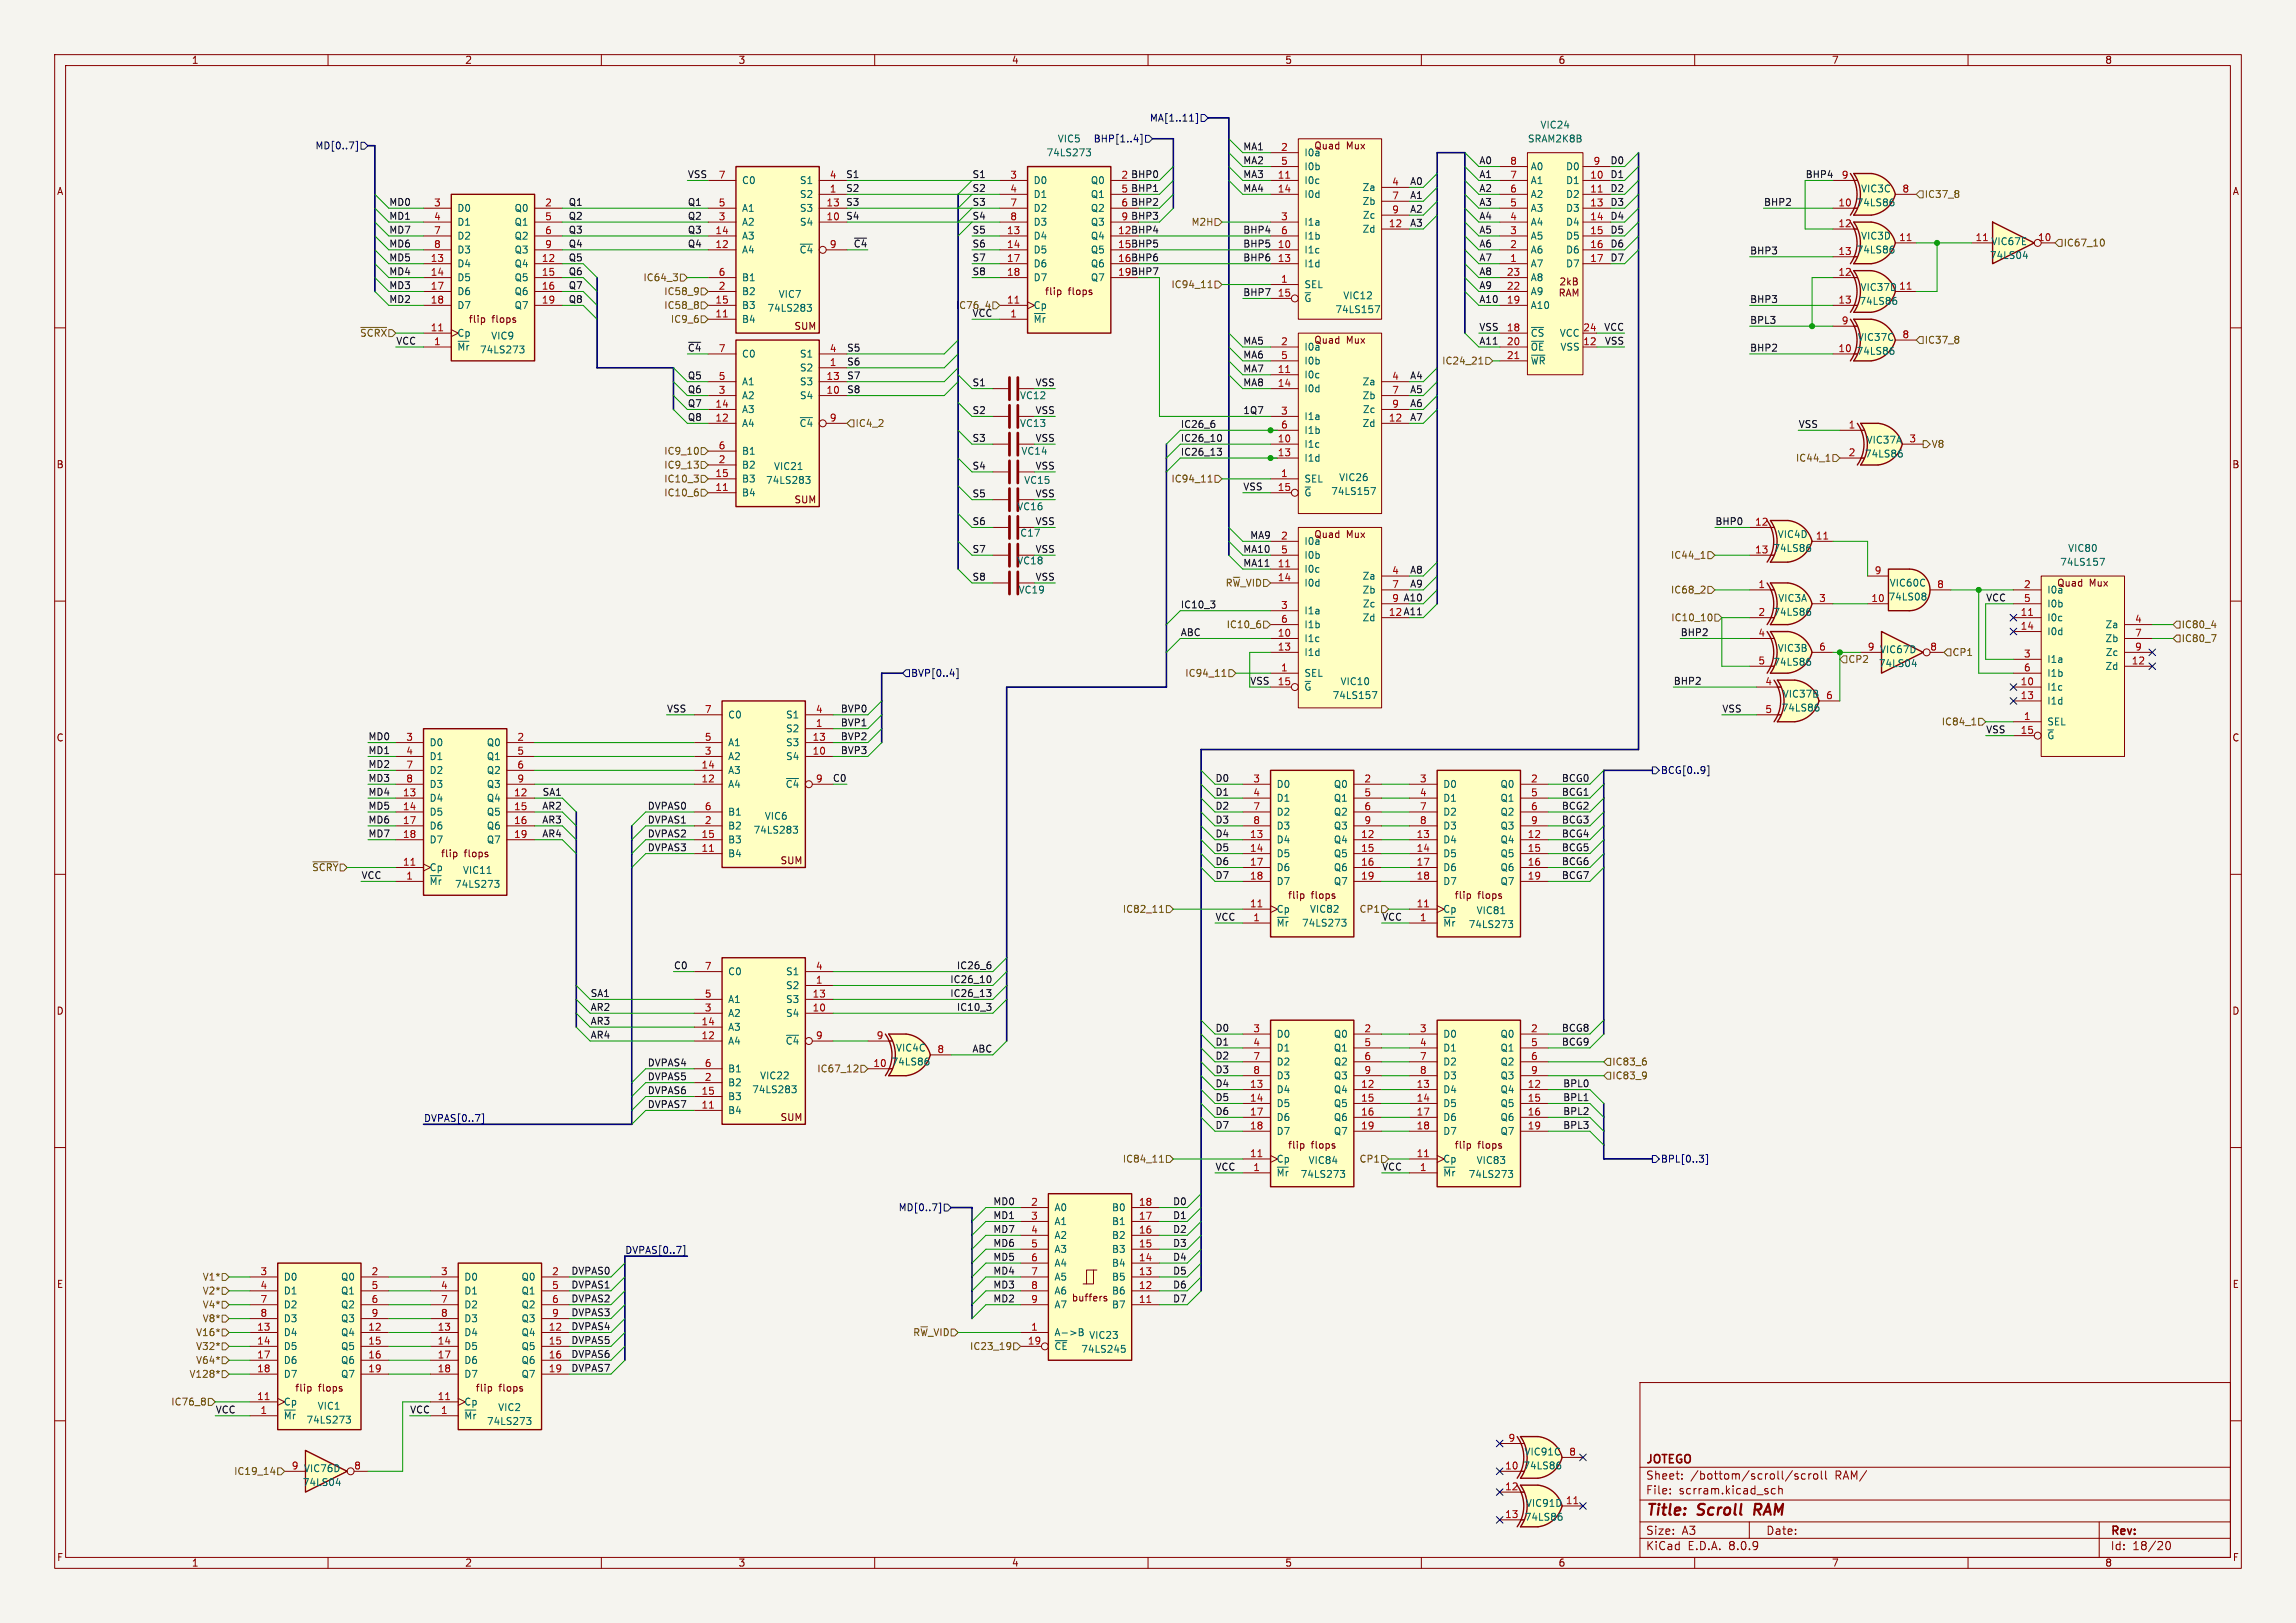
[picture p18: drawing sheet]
<svg xmlns="http://www.w3.org/2000/svg" width="420mm" height="297mm" viewBox="0 0 420 297" stroke-linecap="round" stroke-linejoin="round" font-family="sans-serif">
<defs><g id="words">
<g font-size="2.8" fill="#840000">
<text x="301" y="277.9">Title:</text>
<text x="310.6" y="277.9">Scroll</text>
<text x="321.7" y="277.9">RAM</text>
</g>
<g font-size="2.1" fill="#840000">
<text x="301" y="268.2">JOTEGO</text>
<text x="301" y="273.7">File:</text>
<text x="301" y="271">Sheet:</text>
<text x="307.1" y="273.7">scrram.kicad_sch</text>
<text x="309.2" y="271">/bottom/scroll/scroll</text>
<text x="335.7" y="271">RAM/</text>
<text x="301" y="281.1">Size:</text>
<text x="307.6" y="281.1">A3</text>
<text x="323" y="281.1">Date:</text>
<text x="386" y="281.3">Rev:</text>
<text x="301" y="283.9">KiCad</text>
<text x="308.7" y="283.9">E.D.A.</text>
<text x="316.3" y="283.9">8.0.9</text>
<text x="386" y="283.9">Id:</text>
<text x="390.1" y="283.9">18/20</text>
</g>
<g font-size="1.8" fill="#840000">
<text x="35" y="11.9">1</text>
<text x="85" y="11.9">2</text>
<text x="135" y="11.9">3</text>
<text x="185" y="11.9">4</text>
<text x="235" y="11.9">5</text>
<text x="285" y="11.9">6</text>
<text x="335" y="11.9">7</text>
<text x="385" y="11.9">8</text>
<text x="240.3" y="27.5">Quad</text>
<text x="246.3" y="27.5">Mux</text>
<text x="10.3" y="35.9">A</text>
<text x="408.3" y="35.9">A</text>
<text x="85.6" y="59.3">flip</text>
<text x="90" y="59.3">flops</text>
<text x="191.1" y="54.2">flip</text>
<text x="195.4" y="54.2">flops</text>
<text x="145.2" y="60.6">SUM</text>
<text x="240.3" y="63.1">Quad</text>
<text x="246.3" y="63.1">Mux</text>
<text x="10.3" y="85.9">B</text>
<text x="408.2" y="85.9">B</text>
<text x="145.2" y="92.3">SUM</text>
<text x="240.3" y="98.7">Quad</text>
<text x="246.3" y="98.7">Mux</text>
<text x="376.2" y="107.6">Quad</text>
<text x="382.2" y="107.6">Mux</text>
<text x="10.3" y="135.9">C</text>
<text x="408.2" y="135.9">C</text>
<text x="80.6" y="157.1">flip</text>
<text x="84.9" y="157.1">flops</text>
<text x="142.7" y="158.4">SUM</text>
<text x="235.5" y="164.7">flip</text>
<text x="266" y="164.7">flip</text>
<text x="270.3" y="164.7">flops</text>
<text x="10.3" y="185.9">D</text>
<text x="408.2" y="185.9">D</text>
<text x="142.7" y="205.3">SUM</text>
<text x="235.5" y="210.4">flip</text>
<text x="239.8" y="210.4">flops</text>
<text x="266" y="210.4">flip</text>
<text x="270.3" y="210.4">flops</text>
<text x="10.3" y="235.9">E</text>
<text x="196" y="238.4">buffers</text>
<text x="408.3" y="235.9">E</text>
<text x="53.9" y="254.9">flip</text>
<text x="58.2" y="254.9">flops</text>
<text x="86.9" y="254.9">flip</text>
<text x="91.2" y="254.9">flops</text>
<text x="10.3" y="285.9">F</text>
<text x="35" y="286.9">1</text>
<text x="85" y="286.9">2</text>
<text x="135" y="286.9">3</text>
<text x="185" y="286.9">4</text>
<text x="235" y="286.9">5</text>
<text x="285" y="286.9">6</text>
<text x="335" y="286.9">7</text>
<text x="385" y="286.9">8</text>
<text x="408.3" y="285.9">F</text>
</g>
<g font-size="1.8" fill="#000084">
<text x="210.2" y="22.5">MA[1..11]</text>
<text x="57.6" y="27.5">MD[0..7]</text>
<text x="200" y="26.3">BHP[1..4]</text>
<text x="166.6" y="124.1">BVP[0..4]</text>
<text x="303.7" y="141.8">BCG[0..9]</text>
<text x="77.5" y="205.4">DVPAS[0..7]</text>
<text x="303.7" y="213">BPL[0..3]</text>
<text x="164.3" y="221.8">MD[0..7]</text>
<text x="114.3" y="229.5">DVPAS[0..7]</text>
</g>
<g font-size="1.8" fill="#006464">
<text x="281.7" y="23.7">VIC24</text>
<text x="191.3" y="28.8">74LS273</text>
<text x="193.4" y="26.3">VIC5</text>
<text x="238.5" y="28.8">I0a</text>
<text x="279.4" y="26.3">SRAM2K8B</text>
<text x="135.6" y="33.9">C0</text>
<text x="146.2" y="33.9">S1</text>
<text x="189" y="33.9">D0</text>
<text x="199.4" y="33.9">Q0</text>
<text x="238.5" y="33.9">I0c</text>
<text x="238.5" y="31.3">I0b</text>
<text x="249.2" y="35.2">Za</text>
<text x="279.9" y="33.9">A1</text>
<text x="279.9" y="31.3">A0</text>
<text x="286.4" y="33.9">D1</text>
<text x="286.4" y="31.3">D0</text>
<text x="340.3" y="35.4">VIC3C</text>
<text x="83.6" y="39">D0</text>
<text x="83.6" y="41.5">D1</text>
<text x="94" y="39">Q0</text>
<text x="94" y="41.5">Q1</text>
<text x="135.6" y="41.5">A2</text>
<text x="135.6" y="39">A1</text>
<text x="146.2" y="36.4">S2</text>
<text x="146.2" y="41.5">S4</text>
<text x="146.2" y="39">S3</text>
<text x="189" y="36.4">D1</text>
<text x="189" y="39">D2</text>
<text x="189" y="41.5">D3</text>
<text x="199.4" y="36.4">Q1</text>
<text x="199.4" y="39">Q2</text>
<text x="199.4" y="41.5">Q3</text>
<text x="238.5" y="36.4">I0d</text>
<text x="238.5" y="41.5">I1a</text>
<text x="249.2" y="37.7">Zb</text>
<text x="249.2" y="40.2">Zc</text>
<text x="279.9" y="41.5">A4</text>
<text x="279.9" y="39">A3</text>
<text x="279.9" y="36.4">A2</text>
<text x="286.4" y="36.4">D2</text>
<text x="286.4" y="39">D3</text>
<text x="286.4" y="41.5">D4</text>
<text x="339.5" y="37.9">74LS86</text>
<text x="83.6" y="44">D2</text>
<text x="83.6" y="46.6">D3</text>
<text x="94" y="44">Q2</text>
<text x="94" y="46.6">Q3</text>
<text x="135.6" y="46.6">A4</text>
<text x="135.6" y="44">A3</text>
<text x="146.2" y="46.6">~{C4}</text>
<text x="189" y="44">D4</text>
<text x="189" y="46.6">D5</text>
<text x="199.4" y="44">Q4</text>
<text x="199.4" y="46.6">Q5</text>
<text x="238.5" y="46.6">I1c</text>
<text x="238.5" y="44">I1b</text>
<text x="249.2" y="42.8">Zd</text>
<text x="279.9" y="46.6">A6</text>
<text x="279.9" y="44">A5</text>
<text x="286.4" y="44">D5</text>
<text x="286.4" y="46.6">D6</text>
<text x="339.5" y="46.6">74LS86</text>
<text x="340.3" y="44">VIC3D</text>
<text x="363.9" y="47.6">74LS04</text>
<text x="364.2" y="45.1">VIC67E</text>
<text x="83.6" y="49.1">D4</text>
<text x="83.6" y="51.7">D5</text>
<text x="94" y="49.1">Q4</text>
<text x="94" y="51.7">Q5</text>
<text x="135.6" y="51.7">B1</text>
<text x="189" y="49.1">D6</text>
<text x="189" y="51.7">D7</text>
<text x="199.4" y="49.1">Q6</text>
<text x="199.4" y="51.7">Q7</text>
<text x="238.5" y="52.9">SEL</text>
<text x="238.5" y="49.1">I1d</text>
<text x="279.9" y="49.1">A7</text>
<text x="279.9" y="51.7">A8</text>
<text x="286.4" y="49.1">D7</text>
<text x="340.2" y="53.4">VIC37D 11</text>
<text x="83.6" y="54.2">D6</text>
<text x="83.6" y="56.7">D7</text>
<text x="94" y="54.2">Q6</text>
<text x="94" y="56.7">Q7</text>
<text x="135.6" y="59.3">B4</text>
<text x="135.6" y="56.7">B3</text>
<text x="135.6" y="54.2">B2</text>
<text x="140.3" y="57.3">74LS283</text>
<text x="142.3" y="54.7">VIC7</text>
<text x="189" y="59.3">~{Mr}</text>
<text x="189" y="56.7">Cp</text>
<text x="238.5" y="55.5">~{G}</text>
<text x="244.2" y="57.5">74LS157</text>
<text x="245.6" y="55">VIC12</text>
<text x="279.9" y="56.7">A10</text>
<text x="279.9" y="54.2">A9</text>
<text x="340" y="56">74LS86</text>
<text x="83.6" y="64.4">~{Mr}</text>
<text x="83.6" y="61.8">Cp</text>
<text x="87.7" y="64.9">74LS273</text>
<text x="89.8" y="62.3">VIC9</text>
<text x="135.6" y="65.6">C0</text>
<text x="146.2" y="65.6">S1</text>
<text x="238.5" y="64.4">I0a</text>
<text x="279.9" y="61.8">~{CS} VCC</text>
<text x="279.9" y="64.4">~{OE} VSS</text>
<text x="339.5" y="65.1">74LS86</text>
<text x="339.7" y="62.6">VIC37C</text>
<text x="135.6" y="70.7">A1</text>
<text x="146.2" y="68.2">S2</text>
<text x="146.2" y="70.7">S3</text>
<text x="238.5" y="69.4">I0c</text>
<text x="238.5" y="72">I0d</text>
<text x="238.5" y="66.9">I0b</text>
<text x="249.2" y="70.7">Za</text>
<text x="279.9" y="66.9">~{WR}</text>
<text x="135.6" y="75.8">A3</text>
<text x="135.6" y="73.3">A2</text>
<text x="146.2" y="73.3">S4</text>
<text x="186.5" y="73.3">VC12</text>
<text x="238.5" y="77.1">I1a</text>
<text x="249.2" y="73.3">Zb</text>
<text x="249.2" y="75.8">Zc</text>
<text x="135.6" y="78.3">A4</text>
<text x="135.6" y="83.4">B1</text>
<text x="146.2" y="78.3">~{C4}</text>
<text x="186.5" y="78.3">VC13</text>
<text x="186.7" y="83.4">VC14</text>
<text x="238.5" y="82.1">I1c</text>
<text x="238.5" y="79.6">I1b</text>
<text x="249.2" y="78.3">Zd</text>
<text x="341" y="83.9">74LS86</text>
<text x="341.3" y="81.4">VIC37A</text>
<text x="135.6" y="88.5">B3</text>
<text x="135.6" y="86">B2</text>
<text x="140" y="88.7">74LS283</text>
<text x="141.5" y="86.2">VIC21</text>
<text x="187.2" y="88.7">VC15</text>
<text x="238.5" y="88.5">SEL</text>
<text x="238.5" y="84.7">I1d</text>
<text x="244.9" y="88.2">VIC26</text>
<text x="135.6" y="91">B4</text>
<text x="186" y="93.6">VC16</text>
<text x="238.5" y="91">~{G}</text>
<text x="243.4" y="90.8">74LS157</text>
<text x="186.5" y="98.4">C17</text>
<text x="238.5" y="99.9">I0a</text>
<text x="324.3" y="101.2">74LS86</text>
<text x="325.1" y="98.7">VIC4D</text>
<text x="378.2" y="101.2">VIC80</text>
<text x="186" y="103.5">VC18</text>
<text x="238.5" y="105">I0c</text>
<text x="238.5" y="107.5">I0d</text>
<text x="238.5" y="102.5">I0b</text>
<text x="249.2" y="106.3">Za</text>
<text x="345.6" y="107.5">VIC60C</text>
<text x="376.8" y="103.7">74LS157</text>
<text x="186.2" y="108.8">VC19</text>
<text x="238.5" y="112.6">I1a</text>
<text x="249.2" y="113.9">Zd</text>
<text x="249.2" y="108.8">Zb</text>
<text x="249.2" y="111.4">Zc</text>
<text x="324.3" y="112.9">74LS86</text>
<text x="325.2" y="110.3">VIC3A</text>
<text x="345.4" y="110.1">74LS08</text>
<text x="374.4" y="113.9">I0c</text>
<text x="374.4" y="108.8">I0a</text>
<text x="374.4" y="111.4">I0b</text>
<text x="238.5" y="117.7">I1c</text>
<text x="238.5" y="115.2">I1b</text>
<text x="325.1" y="119.5">VIC3B</text>
<text x="343.8" y="119.7">VIC67D</text>
<text x="374.4" y="116.4">I0d</text>
<text x="385" y="115.2">Za</text>
<text x="385" y="117.7">Zb</text>
<text x="238.5" y="124.1">SEL</text>
<text x="238.5" y="120.2">I1d</text>
<text x="245.1" y="125.6">VIC10</text>
<text x="324.3" y="122">74LS86</text>
<text x="343.6" y="122.3">74LS04</text>
<text x="374.4" y="121.5">I1a</text>
<text x="374.4" y="124.1">I1b</text>
<text x="385" y="122.8">Zd</text>
<text x="385.1" y="120.2">Zc</text>
<text x="133.1" y="131.7">C0</text>
<text x="143.7" y="131.7">S1</text>
<text x="238.5" y="126.6">~{G}</text>
<text x="243.7" y="128.1">74LS157</text>
<text x="325.8" y="130.4">74LS86</text>
<text x="326" y="127.9">VIC37B</text>
<text x="374.4" y="126.6">I1c</text>
<text x="374.4" y="129.1">I1d</text>
<text x="78.5" y="136.8">D0</text>
<text x="89" y="136.8">Q0</text>
<text x="133.1" y="136.8">A1</text>
<text x="143.7" y="134.2">S2</text>
<text x="143.7" y="136.8">S3</text>
<text x="374.4" y="132.9">SEL</text>
<text x="374.4" y="135.5">~{G}</text>
<text x="78.5" y="139.3">D1</text>
<text x="78.5" y="141.8">D2</text>
<text x="89" y="139.3">Q1</text>
<text x="89" y="141.8">Q2</text>
<text x="133.1" y="141.8">A3</text>
<text x="133.1" y="139.3">A2</text>
<text x="143.7" y="139.3">S4</text>
<text x="78.5" y="146.9">D4</text>
<text x="78.5" y="149.5">D5</text>
<text x="78.5" y="144.4">D3</text>
<text x="89" y="146.9">Q4</text>
<text x="89" y="149.5">Q5</text>
<text x="89" y="144.4">Q3</text>
<text x="133.1" y="144.4">A4</text>
<text x="133.1" y="149.5">B1</text>
<text x="143.6" y="144.4">~{C4}</text>
<text x="233.4" y="144.4">D0</text>
<text x="233.4" y="146.9">D1</text>
<text x="233.4" y="149.5">D2</text>
<text x="243.9" y="144.4">Q0</text>
<text x="243.9" y="146.9">Q1</text>
<text x="243.9" y="149.5">Q2</text>
<text x="263.9" y="144.4">D0</text>
<text x="263.9" y="146.9">D1</text>
<text x="263.9" y="149.5">D2</text>
<text x="274.4" y="144.4">Q0</text>
<text x="274.4" y="146.9">Q1</text>
<text x="274.4" y="149.5">Q2</text>
<text x="78.5" y="152">D6</text>
<text x="78.5" y="154.5">D7</text>
<text x="89" y="152">Q6</text>
<text x="89" y="154.5">Q7</text>
<text x="133.1" y="154.5">B3</text>
<text x="133.1" y="152">B2</text>
<text x="137.7" y="152.8">74LS283</text>
<text x="139.8" y="150.2">VIC6</text>
<text x="233.4" y="154.5">D4</text>
<text x="233.4" y="152">D3</text>
<text x="243.9" y="154.5">Q4</text>
<text x="243.9" y="152">Q3</text>
<text x="263.9" y="154.5">D4</text>
<text x="263.9" y="152">D3</text>
<text x="274.4" y="154.5">Q4</text>
<text x="274.4" y="152">Q3</text>
<text x="78.5" y="159.6">Cp</text>
<text x="84.6" y="160.1">VIC11</text>
<text x="133.1" y="157.1">B4</text>
<text x="233.4" y="157.1">D5</text>
<text x="233.4" y="159.6">D6</text>
<text x="243.9" y="157.1">Q5</text>
<text x="243.9" y="159.6">Q6</text>
<text x="263.9" y="157.1">D5</text>
<text x="263.9" y="159.6">D6</text>
<text x="274.4" y="157.1">Q5</text>
<text x="274.4" y="159.6">Q6</text>
<text x="78.5" y="162.2">~{Mr}</text>
<text x="83.1" y="162.7">74LS273</text>
<text x="233.4" y="167.2">Cp</text>
<text x="233.4" y="162.2">D7</text>
<text x="239.5" y="167.2">VIC82</text>
<text x="239.8" y="164.7">flops</text>
<text x="243.9" y="162.2">Q7</text>
<text x="263.9" y="167.2">Cp</text>
<text x="263.9" y="162.2">D7</text>
<text x="270" y="167.5">VIC81</text>
<text x="274.4" y="162.2">Q7</text>
<text x="233.4" y="169.8">~{Mr} 74LS273</text>
<text x="263.9" y="169.8">~{Mr} 74LS273</text>
<text x="133.1" y="178.7">C0</text>
<text x="143.7" y="178.7">S1</text>
<text x="133.1" y="183.7">A1</text>
<text x="143.7" y="181.2">S2</text>
<text x="143.7" y="183.7">S3</text>
<text x="133.1" y="191.4">A4</text>
<text x="133.1" y="188.8">A3</text>
<text x="133.1" y="186.3">A2</text>
<text x="143.6" y="191.4">~{C4}</text>
<text x="143.7" y="186.3">S4</text>
<text x="233.4" y="190.1">D0</text>
<text x="243.9" y="190.1">Q0</text>
<text x="263.9" y="190.1">D0</text>
<text x="274.4" y="190.1">Q0</text>
<text x="133.1" y="196.4">B1</text>
<text x="138.9" y="197.7">VIC22</text>
<text x="163" y="195.2">74LS86</text>
<text x="163.8" y="192.6">VIC4C</text>
<text x="233.4" y="192.6">D1</text>
<text x="233.4" y="195.2">D2</text>
<text x="233.4" y="197.7">D3</text>
<text x="243.9" y="192.6">Q1</text>
<text x="243.9" y="195.2">Q2</text>
<text x="243.9" y="197.7">Q3</text>
<text x="263.9" y="192.6">D1</text>
<text x="263.9" y="195.2">D2</text>
<text x="263.9" y="197.7">D3</text>
<text x="274.4" y="192.6">Q1</text>
<text x="274.4" y="195.2">Q2</text>
<text x="274.4" y="197.7">Q3</text>
<text x="133.1" y="201.5">B3</text>
<text x="133.1" y="199">B2</text>
<text x="137.5" y="200.3">74LS283</text>
<text x="233.4" y="200.3">D4</text>
<text x="233.4" y="202.8">D5</text>
<text x="243.9" y="200.3">Q4</text>
<text x="243.9" y="202.8">Q5</text>
<text x="263.9" y="200.3">D4</text>
<text x="263.9" y="202.8">D5</text>
<text x="274.4" y="200.3">Q4</text>
<text x="274.4" y="202.8">Q5</text>
<text x="133.1" y="204.1">B4</text>
<text x="233.4" y="205.3">D6</text>
<text x="233.4" y="207.9">D7</text>
<text x="243.9" y="205.3">Q6</text>
<text x="243.9" y="207.9">Q7</text>
<text x="263.9" y="205.3">D6</text>
<text x="263.9" y="207.9">D7</text>
<text x="274.4" y="205.3">Q6</text>
<text x="274.4" y="207.9">Q7</text>
<text x="233.4" y="215.5">~{Mr}74LS273</text>
<text x="233.4" y="213">Cp</text>
<text x="239.3" y="213.2">VIC84</text>
<text x="263.9" y="215.5">~{Mr} 74LS273</text>
<text x="263.9" y="213">Cp</text>
<text x="270" y="213.2">VIC83</text>
<text x="192.8" y="221.8">A0</text>
<text x="203.3" y="221.8">B0</text>
<text x="192.8" y="224.4">A1</text>
<text x="192.8" y="226.9">A2</text>
<text x="203.3" y="226.9">B2</text>
<text x="203.3" y="224.4">B1</text>
<text x="192.8" y="229.5">A3</text>
<text x="192.8" y="232">A4</text>
<text x="203.3" y="232">B4</text>
<text x="203.3" y="229.5">B3</text>
<text x="51.8" y="234.5">D0</text>
<text x="51.8" y="237.1">D1</text>
<text x="51.8" y="239.6">D2</text>
<text x="62.3" y="234.5">Q0</text>
<text x="62.3" y="237.1">Q1</text>
<text x="62.3" y="239.6">Q2</text>
<text x="84.8" y="234.5">D0</text>
<text x="84.8" y="237.1">D1</text>
<text x="84.8" y="239.6">D2</text>
<text x="95.3" y="234.5">Q0</text>
<text x="95.3" y="237.1">Q1</text>
<text x="95.3" y="239.6">Q2</text>
<text x="192.8" y="234.5">A5</text>
<text x="192.8" y="237.1">A6</text>
<text x="192.8" y="239.6">A7</text>
<text x="203.3" y="239.6">B7</text>
<text x="203.3" y="237.1">B6</text>
<text x="203.3" y="234.5">B5</text>
<text x="51.8" y="244.7">D4</text>
<text x="51.8" y="242.2">D3</text>
<text x="62.3" y="244.7">Q4</text>
<text x="62.3" y="242.2">Q3</text>
<text x="84.8" y="244.7">D4</text>
<text x="84.8" y="242.2">D3</text>
<text x="95.3" y="244.7">Q4</text>
<text x="95.3" y="242.2">Q3</text>
<text x="192.8" y="244.7">A-&gt;B</text>
<text x="199.1" y="245.2">VIC23</text>
<text x="51.8" y="247.2">D5</text>
<text x="51.8" y="249.8">D6</text>
<text x="62.3" y="247.2">Q5</text>
<text x="62.3" y="249.8">Q6</text>
<text x="84.8" y="247.2">D5</text>
<text x="84.8" y="249.8">D6</text>
<text x="95.3" y="247.2">Q5</text>
<text x="95.3" y="249.8">Q6</text>
<text x="192.8" y="247.2">~{CE}</text>
<text x="197.7" y="247.8">74LS245</text>
<text x="51.8" y="257.4">Cp</text>
<text x="51.8" y="252.3">D7</text>
<text x="62.3" y="252.3">Q7</text>
<text x="84.8" y="257.4">Cp</text>
<text x="84.8" y="252.3">D7</text>
<text x="95.3" y="252.3">Q7</text>
<text x="51.8" y="259.9">~{Mr}</text>
<text x="56" y="260.7">74LS273</text>
<text x="58" y="258.2">VIC1</text>
<text x="84.8" y="259.9">~{Mr}</text>
<text x="89" y="261">74LS273</text>
<text x="91" y="258.4">VIC2</text>
<text x="55.5" y="269.6">VIC76D</text>
<text x="278.6" y="269.1">74LS86</text>
<text x="278.8" y="266.5">VIC91C</text>
<text x="55.3" y="272.1">74LS04</text>
<text x="279" y="275.9">VIC91D</text>
<text x="278.8" y="278.5">74LS86</text>
</g>
<g font-size="1.8" fill="#0f0f0f">
<text x="227.3" y="27.6">MA1</text>
<text x="125.7" y="32.7">VSS</text>
<text x="154.7" y="32.7">S1</text>
<text x="154.7" y="35.2">S2</text>
<text x="177.8" y="32.7">S1</text>
<text x="177.8" y="35.2">S2</text>
<text x="205" y="32.8">2 BHP0</text>
<text x="205" y="35.3">5 BHP1</text>
<text x="227.3" y="30.1">MA2</text>
<text x="227.3" y="35.2">MA4</text>
<text x="227.3" y="32.7">MA3</text>
<text x="270.5" y="35.2">A2</text>
<text x="270.5" y="32.7">A1</text>
<text x="270.5" y="30.1">A0</text>
<text x="294.5" y="32.7">D1</text>
<text x="330.2" y="32.7">BHP4</text>
<text x="71.1" y="37.8">MD0</text>
<text x="71.1" y="40.3">MD1</text>
<text x="103.9" y="37.8">Q1</text>
<text x="103.9" y="40.3">Q2</text>
<text x="125.7" y="37.8">Q1</text>
<text x="125.7" y="40.3">Q2</text>
<text x="154.7" y="37.8">S3</text>
<text x="154.7" y="40.3">S4</text>
<text x="177.8" y="37.8">S3</text>
<text x="177.8" y="40.3">S4</text>
<text x="205" y="37.8">6 BHP2</text>
<text x="205" y="40.4">9 BHP3</text>
<text x="257.8" y="36.5">A1</text>
<text x="270.5" y="40.3">A4</text>
<text x="270.5" y="37.8">A3</text>
<text x="322.6" y="37.8">BHP2</text>
<text x="71.1" y="42.8">MD7</text>
<text x="71.1" y="45.4">MD6</text>
<text x="71.1" y="47.9">MD5</text>
<text x="103.9" y="47.9">Q5</text>
<text x="103.9" y="45.4">Q4</text>
<text x="103.9" y="42.8">Q3</text>
<text x="125.7" y="45.4">Q4</text>
<text x="125.7" y="42.8">Q3</text>
<text x="156.1" y="45.4">~{C4}</text>
<text x="177.8" y="45.4">S6</text>
<text x="177.8" y="42.8">S5</text>
<text x="177.8" y="47.9">S7</text>
<text x="204.4" y="42.9">12 BHP4</text>
<text x="204.4" y="45.5">15 BHP5</text>
<text x="227.3" y="45.4">BHP5</text>
<text x="227.3" y="42.8">BHP4</text>
<text x="227.3" y="47.9">BHP6</text>
<text x="270.5" y="42.8">A5</text>
<text x="270.5" y="45.4">A6</text>
<text x="270.5" y="47.9">A7</text>
<text x="320" y="46.6">BHP3</text>
<text x="71.1" y="50.5">MD4</text>
<text x="71.1" y="53">MD3</text>
<text x="103.9" y="53">Q7</text>
<text x="103.9" y="50.5">Q6</text>
<text x="177.8" y="50.5">S8</text>
<text x="204.4" y="48">16 BHP6</text>
<text x="204.4" y="50.5">19 BHP7</text>
<text x="270.5" y="53">A9</text>
<text x="270.5" y="50.5">A8</text>
<text x="71.1" y="55.5">MD2</text>
<text x="103.9" y="55.5">Q8</text>
<text x="177.8" y="58.1">VCC</text>
<text x="227.3" y="54.3">BHP7</text>
<text x="270.5" y="55.5">A10</text>
<text x="320" y="55.5">BHP3</text>
<text x="320" y="59.3">BPL3</text>
<text x="72.4" y="63.2">VCC</text>
<text x="125.7" y="64.4">~{C4} 7</text>
<text x="154.9" y="64.4">S5</text>
<text x="227.3" y="65.7">MA6</text>
<text x="227.3" y="63.2">MA5</text>
<text x="270.5" y="63.2">A11</text>
<text x="270.5" y="60.6">VSS</text>
<text x="293.3" y="60.6">VCC</text>
<text x="293.5" y="63.2">VSS</text>
<text x="320" y="64.4">BHP2</text>
<text x="125.7" y="69.5">Q5</text>
<text x="154.9" y="69.5">S7</text>
<text x="154.9" y="67">S6</text>
<text x="177.8" y="70.8">S1</text>
<text x="189.3" y="70.8">VSS</text>
<text x="227.3" y="68.2">MA7</text>
<text x="227.3" y="70.8">MA8</text>
<text x="125.7" y="77.1">Q8</text>
<text x="125.7" y="74.6">Q7</text>
<text x="125.7" y="72">Q6</text>
<text x="154.9" y="72">S8</text>
<text x="177.8" y="75.9">S2</text>
<text x="189.3" y="75.9">VSS</text>
<text x="227.3" y="75.9">1Q7</text>
<text x="177.8" y="80.9">S3</text>
<text x="189.3" y="80.9">VSS</text>
<text x="215.9" y="83.5">IC26_13</text>
<text x="215.9" y="78.4">IC26_6</text>
<text x="215.9" y="80.9">IC26_10</text>
<text x="328.9" y="78.4">VSS</text>
<text x="177.8" y="86">S4</text>
<text x="189.3" y="86">VSS</text>
<text x="227.3" y="89.8">VSS</text>
<text x="177.8" y="91.1">S5</text>
<text x="189.3" y="91.1">VSS</text>
<text x="177.8" y="96.2">S6</text>
<text x="177.8" y="101.3">S7</text>
<text x="189.3" y="96.2">VSS</text>
<text x="189.3" y="101.3">VSS</text>
<text x="227.3" y="101.3">MA10</text>
<text x="228.6" y="98.7">MA9</text>
<text x="313.7" y="96.2">BHP0</text>
<text x="177.8" y="106.3">S8</text>
<text x="189.3" y="106.3">VSS</text>
<text x="227.3" y="103.8">MA11</text>
<text x="215.9" y="111.4">IC10_3</text>
<text x="254" y="112.8">12 A11</text>
<text x="254.6" y="110.2">9 A10</text>
<text x="363.2" y="110.1">VCC</text>
<text x="215.9" y="116.5">ABC</text>
<text x="307.3" y="116.5">BHP2</text>
<text x="228.6" y="125.4">VSS</text>
<text x="306.1" y="125.4">BHP2</text>
<text x="121.9" y="130.5">VSS</text>
<text x="153.7" y="130.5">BVP0</text>
<text x="315" y="130.5">VSS</text>
<text x="67.3" y="135.5">MD0</text>
<text x="153.7" y="135.5">BVP2</text>
<text x="153.7" y="133">BVP1</text>
<text x="363.2" y="134.3">VSS</text>
<text x="67.3" y="143.2">MD3</text>
<text x="67.3" y="138.1">MD1</text>
<text x="67.3" y="140.6">MD2</text>
<text x="153.7" y="138.1">BVP3</text>
<text x="222.2" y="143.2">D0</text>
<text x="285.6" y="143.2">BCG0</text>
<text x="67.3" y="145.7">MD4</text>
<text x="67.3" y="148.2">MD5</text>
<text x="99.1" y="148.2">AR2</text>
<text x="99.2" y="145.7">SA1</text>
<text x="118.4" y="148.2">DVPAS0</text>
<text x="222.2" y="148.2">D2</text>
<text x="222.2" y="145.7">D1</text>
<text x="285.6" y="145.7">BCG1</text>
<text x="285.6" y="148.2">BCG2</text>
<text x="67.3" y="150.8">MD6</text>
<text x="67.3" y="153.3">MD7</text>
<text x="99.1" y="153.3">AR4</text>
<text x="99.1" y="150.8">AR3</text>
<text x="118.4" y="153.3">DVPAS2</text>
<text x="118.4" y="155.9">DVPAS3</text>
<text x="118.4" y="150.8">DVPAS1</text>
<text x="222.2" y="150.8">D3</text>
<text x="222.2" y="155.9">D5</text>
<text x="222.2" y="153.3">D4</text>
<text x="285.6" y="155.9">BCG5</text>
<text x="285.6" y="150.8">BCG3</text>
<text x="285.6" y="153.3">BCG4</text>
<text x="66" y="160.9">VCC</text>
<text x="222.2" y="158.4">D6</text>
<text x="222.2" y="160.9">D7</text>
<text x="285.6" y="158.4">BCG6</text>
<text x="285.6" y="160.9">BCG7</text>
<text x="222.2" y="168.6">VCC</text>
<text x="252.7" y="168.6">VCC</text>
<text x="123.2" y="177.5">C0</text>
<text x="173.7" y="180">IC26_10</text>
<text x="174.9" y="177.5">IC26_6</text>
<text x="107.9" y="185.1">AR2</text>
<text x="107.9" y="182.5">SA1</text>
<text x="173.7" y="182.5">IC26_13</text>
<text x="174.9" y="185.1">IC10_3</text>
<text x="107.9" y="190.2">AR4</text>
<text x="107.9" y="187.6">AR3</text>
<text x="222.2" y="191.4">D1</text>
<text x="222.2" y="188.9">D0</text>
<text x="285.6" y="188.9">BCG8</text>
<text x="285.6" y="191.4">BCG9</text>
<text x="118.4" y="197.8">DVPAS5</text>
<text x="118.4" y="195.2">DVPAS4</text>
<text x="177.8" y="192.7">ABC</text>
<text x="222.2" y="194">D2</text>
<text x="222.2" y="196.5">D3</text>
<text x="118.4" y="202.9">DVPAS7</text>
<text x="118.4" y="200.3">DVPAS6</text>
<text x="222.2" y="201.6">D5</text>
<text x="222.2" y="199">D4</text>
<text x="285.8" y="201.6">BPL1</text>
<text x="285.8" y="199">BPL0</text>
<text x="222.2" y="204.1">D6</text>
<text x="222.2" y="206.7">D7</text>
<text x="285.8" y="206.7">BPL3</text>
<text x="285.8" y="204.1">BPL2</text>
<text x="222.2" y="214.3">VCC</text>
<text x="252.7" y="214.3">VCC</text>
<text x="181.6" y="220.6">MD0</text>
<text x="214.5" y="220.6">D0</text>
<text x="181.6" y="223.2">MD1</text>
<text x="181.6" y="225.7">MD7</text>
<text x="214.5" y="223.2">D1</text>
<text x="214.5" y="225.7">D2</text>
<text x="104.4" y="233.3">DVPAS0</text>
<text x="181.6" y="230.8">MD5</text>
<text x="181.6" y="233.3">MD4</text>
<text x="181.6" y="228.3">MD6</text>
<text x="214.5" y="233.3">D5</text>
<text x="214.5" y="230.8">D4</text>
<text x="214.5" y="228.3">D3</text>
<text x="104.4" y="238.4">DVPAS2</text>
<text x="104.4" y="235.9">DVPAS1</text>
<text x="181.6" y="235.9">MD3</text>
<text x="181.6" y="238.4">MD2</text>
<text x="214.5" y="238.4">D7</text>
<text x="214.5" y="235.9">D6</text>
<text x="104.4" y="243.5">DVPAS4</text>
<text x="104.4" y="241">DVPAS3</text>
<text x="104.4" y="251.1">DVPAS7</text>
<text x="104.4" y="246">DVPAS5</text>
<text x="104.4" y="248.6">DVPAS6</text>
<text x="39.4" y="258.7">VCC</text>
<text x="74.9" y="258.7">VCC</text>
</g>
<g font-size="1.8" fill="#a90000">
<text x="234.2" y="27.7">2</text>
<text x="131.4" y="32.8">7</text>
<text x="151.7" y="35.3">1</text>
<text x="151.7" y="32.8">4</text>
<text x="184.7" y="32.8">3</text>
<text x="184.7" y="35.3">4</text>
<text x="233.6" y="32.8">11</text>
<text x="233.6" y="35.3">14</text>
<text x="234.2" y="30.2">5</text>
<text x="254.6" y="34">4</text>
<text x="276.2" y="35.3">6</text>
<text x="276.2" y="32.8">7</text>
<text x="276.2" y="30.2">8</text>
<text x="290.8" y="32.8">10</text>
<text x="290.8" y="35.3">11</text>
<text x="291.4" y="30.2">9</text>
<text x="336.8" y="32.8">9</text>
<text x="347.9" y="35.3">8</text>
<text x="79.3" y="37.8">3</text>
<text x="79.3" y="40.4">4</text>
<text x="99.6" y="37.8">2</text>
<text x="99.6" y="40.4">5</text>
<text x="131.4" y="40.4">3</text>
<text x="131.4" y="37.8">5</text>
<text x="151.1" y="40.4">10</text>
<text x="151.1" y="37.8">13</text>
<text x="184.7" y="37.8">7</text>
<text x="184.7" y="40.4">8</text>
<text x="234.2" y="40.4">3</text>
<text x="254" y="41.7">12</text>
<text x="254.6" y="36.6">7</text>
<text x="254.6" y="39.1">9</text>
<text x="276.2" y="40.4">4</text>
<text x="276.2" y="37.8">5</text>
<text x="290.8" y="37.8">13</text>
<text x="290.8" y="40.4">14</text>
<text x="336.2" y="41.7">12</text>
<text x="336.2" y="37.8">10</text>
<text x="79.3" y="42.9">7</text>
<text x="79.3" y="45.5">8</text>
<text x="99.6" y="42.9">6</text>
<text x="99.6" y="45.5">9</text>
<text x="130.8" y="45.5">12</text>
<text x="130.8" y="42.9">14</text>
<text x="151.7" y="45.5">9</text>
<text x="184.1" y="42.9">13</text>
<text x="184.1" y="45.5">14</text>
<text x="233.6" y="45.5">10</text>
<text x="234.2" y="42.9">6</text>
<text x="276.2" y="45.5">2</text>
<text x="276.2" y="42.9">3</text>
<text x="290.8" y="42.9">15</text>
<text x="290.8" y="45.5">16</text>
<text x="336.2" y="46.7">13</text>
<text x="347.3" y="44.2">11</text>
<text x="361.3" y="44.2">11</text>
<text x="372.7" y="44.2">10</text>
<text x="78.7" y="48">13</text>
<text x="78.7" y="50.5">14</text>
<text x="78.7" y="53.1">17</text>
<text x="99" y="48">12</text>
<text x="99" y="50.5">15</text>
<text x="99" y="53.1">16</text>
<text x="131.4" y="53.1">2</text>
<text x="131.4" y="50.5">6</text>
<text x="184.1" y="48">17</text>
<text x="184.1" y="50.5">18</text>
<text x="233.6" y="48">13</text>
<text x="234.2" y="51.8">1</text>
<text x="275.5" y="53.1">22</text>
<text x="275.5" y="50.5">23</text>
<text x="276.2" y="48">1</text>
<text x="290.8" y="48">17</text>
<text x="336.2" y="50.5">12</text>
<text x="78.7" y="55.6">18</text>
<text x="99" y="55.6">19</text>
<text x="130.8" y="58.2">11</text>
<text x="130.8" y="55.6">15</text>
<text x="184.1" y="55.6">11</text>
<text x="184.7" y="58.2">1</text>
<text x="233.6" y="54.4">15</text>
<text x="275.5" y="55.6">19</text>
<text x="336.2" y="55.6">13</text>
<text x="336.8" y="59.4">9</text>
<text x="78.7" y="60.7">11</text>
<text x="79.3" y="63.2">1</text>
<text x="151.7" y="64.5">4</text>
<text x="234.2" y="63.2">2</text>
<text x="234.2" y="65.8">5</text>
<text x="275.5" y="60.7">18</text>
<text x="275.5" y="63.2">20</text>
<text x="275.5" y="65.8">21</text>
<text x="289.5" y="63.2">12</text>
<text x="289.5" y="60.7">24</text>
<text x="336.2" y="64.5">10</text>
<text x="347.9" y="62">8</text>
<text x="131.4" y="69.6">5</text>
<text x="151.1" y="69.6">13</text>
<text x="151.7" y="67.1">1</text>
<text x="233.6" y="68.3">11</text>
<text x="233.6" y="70.9">14</text>
<text x="254.6" y="69.6">4</text>
<text x="130.8" y="77.2">12</text>
<text x="130.8" y="74.7">14</text>
<text x="131.4" y="72.1">3</text>
<text x="151.1" y="72.1">10</text>
<text x="151.7" y="77.2">9</text>
<text x="234.2" y="75.9">3</text>
<text x="254" y="77.2">12</text>
<text x="254.6" y="72.1">7</text>
<text x="254.6" y="74.7">9</text>
<text x="131.4" y="82.3">6</text>
<text x="233.6" y="81">10</text>
<text x="233.6" y="83.6">13</text>
<text x="234.2" y="78.5">6</text>
<text x="338.1" y="78.5">1</text>
<text x="338.1" y="83.6">2</text>
<text x="349.2" y="81">3</text>
<text x="130.8" y="89.9">11</text>
<text x="130.8" y="87.4">15</text>
<text x="131.4" y="84.8">2</text>
<text x="233.6" y="89.9">15</text>
<text x="234.2" y="87.4">1</text>
<text x="234.2" y="98.8">2</text>
<text x="234.2" y="101.3">5</text>
<text x="321" y="96.3">12</text>
<text x="321" y="101.3">13</text>
<text x="332.1" y="98.8">11</text>
<text x="233.6" y="103.9">11</text>
<text x="233.6" y="106.4">14</text>
<text x="254.6" y="105.2">4</text>
<text x="254.6" y="107.7">7</text>
<text x="321.6" y="107.7">1</text>
<text x="342.8" y="105.2">9</text>
<text x="354.3" y="107.7">8</text>
<text x="370.1" y="107.7">2</text>
<text x="234.2" y="111.5">3</text>
<text x="321.6" y="112.8">2</text>
<text x="332.7" y="110.2">3</text>
<text x="342.2" y="110.2">10</text>
<text x="369.5" y="112.8">11</text>
<text x="370.1" y="110.2">5</text>
<text x="233.6" y="116.6">10</text>
<text x="233.6" y="119.1">13</text>
<text x="234.2" y="114">6</text>
<text x="321.6" y="116.6">4</text>
<text x="332.7" y="119.1">6</text>
<text x="341.6" y="119.1">9</text>
<text x="353" y="119.1">8</text>
<text x="369.5" y="115.3">14</text>
<text x="390.5" y="114">4</text>
<text x="390.5" y="116.6">7</text>
<text x="390.5" y="119.1">9</text>
<text x="233.6" y="125.5">15</text>
<text x="234.2" y="122.9">1</text>
<text x="321.6" y="121.7">5</text>
<text x="322.8" y="125.5">4</text>
<text x="369.5" y="125.5">10</text>
<text x="370.1" y="120.4">3</text>
<text x="370.1" y="122.9">6</text>
<text x="389.8" y="121.7">12</text>
<text x="128.8" y="130.6">7</text>
<text x="149.2" y="130.6">4</text>
<text x="322.8" y="130.6">5</text>
<text x="333.9" y="128">6</text>
<text x="369.5" y="128">13</text>
<text x="370.1" y="131.8">1</text>
<text x="74.2" y="135.6">3</text>
<text x="94.5" y="135.6">2</text>
<text x="128.8" y="135.6">5</text>
<text x="148.5" y="135.6">13</text>
<text x="149.2" y="133.1">1</text>
<text x="369.5" y="134.4">15</text>
<text x="74.2" y="138.2">4</text>
<text x="74.2" y="140.7">7</text>
<text x="74.2" y="143.3">8</text>
<text x="94.5" y="138.2">5</text>
<text x="94.5" y="140.7">6</text>
<text x="94.5" y="143.3">9</text>
<text x="128.2" y="143.3">12</text>
<text x="128.2" y="140.7">14</text>
<text x="128.8" y="138.2">3</text>
<text x="148.5" y="138.2">10</text>
<text x="149.2" y="143.3">9</text>
<text x="229.2" y="143.3">3</text>
<text x="249.5" y="143.3">2</text>
<text x="259.6" y="143.3">3</text>
<text x="280" y="143.3">2</text>
<text x="73.6" y="145.8">13</text>
<text x="73.6" y="148.3">14</text>
<text x="93.9" y="145.8">12</text>
<text x="93.9" y="148.3">15</text>
<text x="128.8" y="148.3">6</text>
<text x="229.2" y="145.8">4</text>
<text x="229.2" y="148.3">7</text>
<text x="249.5" y="145.8">5</text>
<text x="249.5" y="148.3">6</text>
<text x="259.6" y="145.8">4</text>
<text x="259.6" y="148.3">7</text>
<text x="280" y="145.8">5</text>
<text x="280" y="148.3">6</text>
<text x="73.6" y="150.9">17</text>
<text x="73.6" y="153.4">18</text>
<text x="93.9" y="150.9">16</text>
<text x="93.9" y="153.4">19</text>
<text x="128.2" y="156">11</text>
<text x="128.2" y="153.4">15</text>
<text x="128.8" y="150.9">2</text>
<text x="228.6" y="153.4">13</text>
<text x="228.6" y="156">14</text>
<text x="229.2" y="150.9">8</text>
<text x="248.9" y="153.4">12</text>
<text x="248.9" y="156">15</text>
<text x="249.5" y="150.9">9</text>
<text x="259" y="153.4">13</text>
<text x="259" y="156">14</text>
<text x="259.6" y="150.9">8</text>
<text x="279.4" y="153.4">12</text>
<text x="279.4" y="156">15</text>
<text x="280" y="150.9">9</text>
<text x="73.6" y="158.5">11</text>
<text x="74.2" y="161">1</text>
<text x="228.6" y="158.5">17</text>
<text x="228.6" y="161">18</text>
<text x="248.9" y="158.5">16</text>
<text x="248.9" y="161">19</text>
<text x="259" y="158.5">17</text>
<text x="259" y="161">18</text>
<text x="279.4" y="158.5">16</text>
<text x="279.4" y="161">19</text>
<text x="228.6" y="166.1">11</text>
<text x="259" y="166.1">11</text>
<text x="229.2" y="168.7">1</text>
<text x="259.6" y="168.7">1</text>
<text x="128.8" y="177.5">7</text>
<text x="149.2" y="177.5">4</text>
<text x="128.8" y="185.2">3</text>
<text x="128.8" y="182.6">5</text>
<text x="148.5" y="185.2">10</text>
<text x="148.5" y="182.6">13</text>
<text x="149.2" y="180.1">1</text>
<text x="128.2" y="190.2">12</text>
<text x="128.2" y="187.7">14</text>
<text x="149.2" y="190.2">9</text>
<text x="160.3" y="190.2">9</text>
<text x="229.2" y="189">3</text>
<text x="229.2" y="191.5">4</text>
<text x="249.5" y="189">2</text>
<text x="249.5" y="191.5">5</text>
<text x="259.6" y="189">3</text>
<text x="259.6" y="191.5">4</text>
<text x="280" y="189">2</text>
<text x="280" y="191.5">5</text>
<text x="128.8" y="197.9">2</text>
<text x="128.8" y="195.3">6</text>
<text x="159.7" y="195.3">10</text>
<text x="171.4" y="192.8">8</text>
<text x="229.2" y="194.1">7</text>
<text x="229.2" y="196.6">8</text>
<text x="249.5" y="194.1">6</text>
<text x="249.5" y="196.6">9</text>
<text x="259.6" y="194.1">7</text>
<text x="259.6" y="196.6">8</text>
<text x="280" y="194.1">6</text>
<text x="280" y="196.6">9</text>
<text x="128.2" y="202.9">11</text>
<text x="128.2" y="200.4">15</text>
<text x="228.6" y="199.1">13</text>
<text x="228.6" y="201.7">14</text>
<text x="248.9" y="199.1">12</text>
<text x="248.9" y="201.7">15</text>
<text x="259" y="199.1">13</text>
<text x="259" y="201.7">14</text>
<text x="279.4" y="199.1">12</text>
<text x="279.4" y="201.7">15</text>
<text x="228.6" y="204.2">17</text>
<text x="228.6" y="206.8">18</text>
<text x="248.9" y="204.2">16</text>
<text x="248.9" y="206.8">19</text>
<text x="259" y="204.2">17</text>
<text x="259" y="206.8">18</text>
<text x="279.4" y="204.2">16</text>
<text x="279.4" y="206.8">19</text>
<text x="228.6" y="211.8">11</text>
<text x="229.2" y="214.4">1</text>
<text x="259" y="211.8">11</text>
<text x="259.6" y="214.4">1</text>
<text x="188.5" y="220.7">2</text>
<text x="208.2" y="220.7">18</text>
<text x="188.5" y="223.3">3</text>
<text x="188.5" y="225.8">4</text>
<text x="208.2" y="225.8">16</text>
<text x="208.2" y="223.3">17</text>
<text x="47.6" y="233.4">3</text>
<text x="67.9" y="233.4">2</text>
<text x="80.6" y="233.4">3</text>
<text x="100.9" y="233.4">2</text>
<text x="188.5" y="228.3">5</text>
<text x="188.5" y="230.9">6</text>
<text x="188.5" y="233.4">7</text>
<text x="208.2" y="233.4">13</text>
<text x="208.2" y="230.9">14</text>
<text x="208.2" y="228.3">15</text>
<text x="47.6" y="236">4</text>
<text x="47.6" y="238.5">7</text>
<text x="67.9" y="236">5</text>
<text x="67.9" y="238.5">6</text>
<text x="80.6" y="236">4</text>
<text x="80.6" y="238.5">7</text>
<text x="100.9" y="236">5</text>
<text x="100.9" y="238.5">6</text>
<text x="188.5" y="236">8</text>
<text x="188.5" y="238.5">9</text>
<text x="208.2" y="238.5">11</text>
<text x="208.2" y="236">12</text>
<text x="46.9" y="243.6">13</text>
<text x="47.6" y="241">8</text>
<text x="67.3" y="243.6">12</text>
<text x="67.9" y="241">9</text>
<text x="80" y="243.6">13</text>
<text x="80.6" y="241">8</text>
<text x="100.3" y="243.6">12</text>
<text x="100.9" y="241">9</text>
<text x="188.5" y="243.6">1</text>
<text x="46.9" y="246.1">14</text>
<text x="46.9" y="248.7">17</text>
<text x="46.9" y="251.2">18</text>
<text x="67.3" y="246.1">15</text>
<text x="67.3" y="248.7">16</text>
<text x="67.3" y="251.2">19</text>
<text x="80" y="246.1">14</text>
<text x="80" y="248.7">17</text>
<text x="80" y="251.2">18</text>
<text x="100.3" y="246.1">15</text>
<text x="100.3" y="248.7">16</text>
<text x="100.3" y="251.2">19</text>
<text x="187.9" y="246.1">19</text>
<text x="46.9" y="256.3">11</text>
<text x="80" y="256.3">11</text>
<text x="47.6" y="258.8">1</text>
<text x="80.6" y="258.8">1</text>
<text x="275.8" y="263.9">9</text>
<text x="53.3" y="269">9</text>
<text x="64.7" y="269">8</text>
<text x="275.2" y="269">10</text>
<text x="286.9" y="266.4">8</text>
<text x="275.2" y="272.8">12</text>
<text x="286.3" y="275.3">11</text>
<text x="275.2" y="277.9">13</text>
</g>
<g font-size="1.8" fill="#009600">
<text x="257.8" y="33.9">A0</text>
<text x="294.5" y="30.1">D0</text>
<text x="294.5" y="35.2">D2</text>
<text x="257.8" y="39">A2</text>
<text x="257.8" y="41.6">A3</text>
<text x="294.5" y="37.8">D3</text>
<text x="294.5" y="40.3">D4</text>
<text x="294.5" y="42.8">D5</text>
<text x="294.5" y="45.4">D6</text>
<text x="294.5" y="47.9">D7</text>
<text x="257.8" y="69.5">A4</text>
<text x="257.8" y="74.6">A6</text>
<text x="257.8" y="77.1">A7</text>
<text x="257.8" y="72">A5</text>
<text x="257.8" y="105.1">A8</text>
<text x="257.8" y="107.6">A9</text>
<text x="152.3" y="143.2">C0</text>
</g>
<g font-size="1.8" fill="#725600">
<text x="217.9" y="41.5">M2H</text>
<text x="352" y="36.4">IC37_8</text>
<text x="377.4" y="45.3">IC67_10</text>
<text x="117.6" y="51.7">IC64_3</text>
<text x="214.2" y="52.9">IC94_11</text>
<text x="121.4" y="56.7">IC58_8</text>
<text x="121.4" y="54.2">IC58_9</text>
<text x="122.6" y="59.3">IC9_6</text>
<text x="174.7" y="56.7">IC76_4</text>
<text x="65.8" y="61.8">~{SCRX}</text>
<text x="352" y="63.1">IC37_8</text>
<text x="263.7" y="66.9">IC24_21</text>
<text x="121.4" y="83.4">IC9_10</text>
<text x="156.4" y="78.3">IC4_2</text>
<text x="353.3" y="82.1">V8</text>
<text x="121.4" y="86">IC9_13</text>
<text x="121.4" y="88.5">IC10_3</text>
<text x="214.2" y="88.5">IC94_11</text>
<text x="328.4" y="84.7">IC44_1</text>
<text x="121.4" y="91">IC10_6</text>
<text x="224.1" y="107.5">R~{W}_VID</text>
<text x="305.6" y="102.5">IC44_1</text>
<text x="305.6" y="108.8">IC68_2</text>
<text x="305.6" y="113.9">IC10_10</text>
<text x="224.3" y="115.2">IC10_6</text>
<text x="399" y="117.7">IC80_7</text>
<text x="399" y="115.2">IC80_4</text>
<text x="216.7" y="124.1">IC94_11</text>
<text x="338" y="121.5">CP2</text>
<text x="357.1" y="120.2">CP1</text>
<text x="355.1" y="132.9">IC84_1</text>
<text x="57" y="159.6">~{SCRY}</text>
<text x="205.3" y="167.2">IC82_11</text>
<text x="248.6" y="167.2">CP1</text>
<text x="149.4" y="196.4">IC67_12</text>
<text x="294.8" y="195.2">IC83_6</text>
<text x="294.8" y="197.7">IC83_9</text>
<text x="205.3" y="213">IC84_11</text>
<text x="248.6" y="213">CP1</text>
<text x="37" y="239.6">V4*</text>
<text x="37" y="234.5">V1*</text>
<text x="37" y="237.1">V2*</text>
<text x="35.8" y="244.7">V16*</text>
<text x="37" y="242.2">V8*</text>
<text x="166.9" y="244.7">R~{W}_VID</text>
<text x="35.8" y="249.8">V64*</text>
<text x="35.8" y="247.2">V32*</text>
<text x="177.3" y="247.2">IC23_19</text>
<text x="31.2" y="257.4">IC76_8</text>
<text x="34.6" y="252.3">V128*</text>
<text x="42.7" y="270.1">IC19_14</text>
</g>
</g></defs>
<path d="M0 0h420v297h-420z" fill="#f5f4ef" stroke="#f5f4ef" stroke-width=".18"/>
<g fill="none" stroke="#840000" stroke-width=".18">
<path d="M10 10h400v277h-400zM12 12h396v273h-396zM60 10v2M110 10v2M160 10v2M210 10v2M260 10v2M310 10v2M360 10v2M10 60h2M408 60h2M10 110h2"/>
<path d="M408 110h2M10 160h2M408 160h2M10 210h2M408 210h2M300 253h108v32h-108zM10 260h2M300 278.5h108M300 274.5h108M300 268.5h108M305.5 273.2v.2M305.5 272.5v.1"/>
<path d="M307.7 270.5v.2M307.7 269.8v.1M320 278.5v3M324.7 272.5l-.4-.1-.3 .3v.4l.2 .2h.5M325.4 272.5l.2-.1 .3 .1 .1 .9M325.4 271.9v1.5M327.9 269.1l-1.3 1.9M328.9 269.8l-.4-.1-.2 .2 .1 .2 .5 .2v.3h-.6M330.2 269.8l-.4-.1-.3 .3v.4l.2 .2h.5M330.9 269.7v1M331.3 269.7l-.3 .1-.1 .2M331.9 269.8l.3-.1 .3 .3v.4l-.3 .3-.3-.1-.2-.2v-.4z"/>
<path d="M333.2 269.2v1.3l.2 .2M333.9 269.2v1.3l.3 .2M384 278.5v6.5M408 260h2M60 285v2M110 285v2M160 285v2M210 285v2M260 285v2M300 281.5h108M310 285v2M360 285v2"/>
<path d="M396.3 282.2l.2-.1a.8 .8 0 0 1 .5 .7 .8 .8 0 0 1-.5 .8l-.2-.2-.1-.4z"/>
</g>
<path d="M321.1 275.2l-.2 2" fill="none" stroke="#840000" stroke-width=".4"/>
<path d="M280.7 265.3l5 1.4a5.2 5.2 0 0 1-4.4 3.8z" fill="#ffffc2" stroke="#ffffc2" stroke-width=".18"/>
<path d="M278.1 270.5h3.2M278.1 262.9h3.2" fill="none" stroke="#ffffc2" stroke-width=".18"/>
<path d="M278.1 262.9h3.2v7.6h-3.2a6.7 6.7 0 0 0 0-7.6z" fill="#ffffc2"/>
<path d="M281.3 262.9a5.1 5.1 0 0 1 4.4 3.8l-4.9 1.3z" fill="#ffffc2" stroke="#ffffc2" stroke-width=".18"/>
<path d="M277.5 262.9a6.6 6.6 0 0 1 0 7.6M281.3 262.9h-3.2a6.6 6.6 0 0 1 0 7.6h3.2M281.3 262.9a5.1 5.1 0 0 1 4.4 3.8 5.2 5.2 0 0 1-4.4 3.8" fill="none" stroke="#840000" stroke-width=".25"/>
<path d="M274.3 264.2h4.5M274.3 269.2h4.5M285.7 266.7h3.9" fill="none" stroke="#840000" stroke-width=".18"/>
<path d="M285 268h.2l.3 .3-.1 .4-.4 .1M285.1 267.5h.3" fill="none" stroke="#006464" stroke-width=".18"/>
<path d="M134.6 62.2h15.3v30.5h-15.3z" fill="#ffffc2"/>
<path d="M134.6 62.2h15.3v30.5h-15.3z" fill="none" stroke="#840000" stroke-width=".25"/>
<g fill="none" stroke="#840000" stroke-width=".18">
<path d="M129.5 72.4h5.1M129.5 77.5h5.1M129.5 69.9h5.1M129.5 74.9h5.1M129.5 64.8h5.1M149.9 67.3h5M149.9 72.4h5M149.9 69.9h5M149.9 64.8h5M151.1 77.5h3.8M129.5 90.2h5.1M129.5 87.6h5.1"/>
<path d="M129.5 85.1h5.1M129.5 82.6h5.1"/>
</g>
<path d="M132.3 89.8h.7" fill="none" stroke="#a90000" stroke-width=".18"/>
<path d="M146 85.9h.7M147.4 87.2h.8l-.5 .5 .4 .1 .1 .4-.3 .3h-.3" fill="none" stroke="#006464" stroke-width=".18"/>
<path d="M343 79.9l5 1.4a5.2 5.2 0 0 1-4.4 3.8z" fill="#ffffc2" stroke="#ffffc2" stroke-width=".18"/>
<path d="M340.4 77.5h3.1M340.4 85.1h3.1" fill="none" stroke="#ffffc2" stroke-width=".18"/>
<path d="M340.4 77.5h3.1v7.6h-3.1a6.7 6.7 0 0 0 0-7.6z" fill="#ffffc2"/>
<path d="M343.6 77.5a5.1 5.1 0 0 1 4.4 3.8l-5 1.3z" fill="#ffffc2" stroke="#ffffc2" stroke-width=".18"/>
<path d="M339.8 77.5a6.6 6.6 0 0 1 0 7.6M343.5 77.5h-3.1a6.6 6.6 0 0 1 0 7.6h3.1M343.6 77.5a5.1 5.1 0 0 1 4.4 3.8 5.2 5.2 0 0 1-4.4 3.8" fill="none" stroke="#840000" stroke-width=".25"/>
<path d="M336.5 78.7h4.5M336.5 83.8h4.5M348 81.3h3.8" fill="none" stroke="#840000" stroke-width=".18"/>
<path d="M347.5 82.9h.2l.3 .2-.1 .4-.4 .1M347.6 82.4h.3" fill="none" stroke="#006464" stroke-width=".18"/>
<path d="M373.4 105.4h15.2v33h-15.2z" fill="#ffffc2"/>
<g fill="none" stroke="#840000" stroke-width=".18">
<path d="M368.3 113h5.1M368.3 115.6h5.1M368.3 108h5.1M368.3 110.5h5.1M373.4 105.4h15.2v33h-15.2zM388.6 114.3h5.1M388.6 116.8h5.1M388.6 119.4h5.1M368.3 132.1h5.1M368.3 125.7h5.1M368.3 128.3h5.1M368.3 134.6h3.8"/>
<path d="M368.3 120.7h5.1M368.3 123.2h5.1M388.6 121.9h5.1"/>
<circle cx="372.7" cy="134.6" r=".63"/>
</g>
<path d="M371.1 112.6h.7" fill="none" stroke="#a90000" stroke-width=".18"/>
<path d="M384.1 102.2h.9l-.6 1.2" fill="none" stroke="#006464" stroke-width=".18"/>
<path d="M50.8 231.1h15.2v30.5h-15.2z" fill="#ffffc2"/>
<path d="M50.8 231.1h15.2v30.5h-15.2z" fill="none" stroke="#840000" stroke-width=".25"/>
<g fill="none" stroke="#840000" stroke-width=".18">
<path d="M45.7 233.7h5.1M45.7 236.2h5.1M45.7 238.8h5.1M66 233.7h5.1M66 236.2h5.1M66 238.8h5.1M45.7 259.1h5.1M45.7 256.5h5.1M45.7 243.8h5.1M45.7 246.4h5.1M45.7 248.9h5.1M45.7 251.5h5.1"/>
<path d="M45.7 241.3h5.1M50.8 255.9l1.3 .6-1.3 .7M56.7 253.7l.2 .3v.3l-.2 .3M62.4 254.2l.2 .1-.2 .3M62.4 253.7l.1 .1M66 243.8h5.1M66 246.4h5.1M66 248.9h5.1M66 251.5h5.1M66 241.3h5.1"/>
</g>
<path d="M48.5 256.1h.7" fill="none" stroke="#a90000" stroke-width=".18"/>
<path d="M63.3 259.2h.8l-.4 .4 .3 .2 .1 .4-.2 .2h-.4" fill="none" stroke="#006464" stroke-width=".18"/>
<path d="M132.1 175.3h15.2v30.4h-15.2z" fill="#ffffc2"/>
<path d="M132.1 175.3h15.2v30.4h-15.2z" fill="none" stroke="#840000" stroke-width=".25"/>
<g fill="none" stroke="#840000" stroke-width=".18">
<path d="M127 177.8h5.1M147.3 177.8h5.1M127 185.4h5.1M127 190.5h5.1M127 182.9h5.1M127 188h5.1M127 198.1h5.1M127 195.6h5.1M147.3 180.3h5.1M147.3 185.4h5.1M147.3 182.9h5.1M148.6 190.5h3.8"/>
<path d="M127 203.2h5.1M127 200.7h5.1"/>
</g>
<path d="M129.8 202.8h.7" fill="none" stroke="#a90000" stroke-width=".18"/>
<path d="M144.8 198.7h.8l-.4 .5 .4 .1v.4l-.2 .3h-.4" fill="none" stroke="#006464" stroke-width=".18"/>
<path d="M237.5 96.5h15.2v33h-15.2z" fill="#ffffc2"/>
<g fill="none" stroke="#840000" stroke-width=".18">
<path d="M232.4 99.1h5.1M237.5 96.5h15.2v33h-15.2zM232.4 116.8h5.1M232.4 104.1h5.1M232.4 119.4h5.1M232.4 106.7h5.1M232.4 111.8h5.1M232.4 101.6h5.1M232.4 114.3h5.1M252.7 113h5.1M252.7 105.4h5.1M252.7 108h5.1"/>
<path d="M252.7 110.5h5.1M232.4 123.2h5.1M232.4 125.7h3.8"/>
<circle cx="236.9" cy="125.7" r=".63"/>
</g>
<path d="M235.2 103.7h.7" fill="none" stroke="#a90000" stroke-width=".18"/>
<path d="M251 126.6h.9l-.6 1.2" fill="none" stroke="#006464" stroke-width=".18"/>
<path d="M326.5 109.1l5 1.4a5.2 5.2 0 0 1-4.4 3.8z" fill="#ffffc2" stroke="#ffffc2" stroke-width=".18"/>
<path d="M323.8 114.3h3.2M323.8 106.7h3.2" fill="none" stroke="#ffffc2" stroke-width=".18"/>
<path d="M323.8 106.7h3.2v7.6h-3.2a6.7 6.7 0 0 0 0-7.6z" fill="#ffffc2"/>
<g fill="#ffffc2" stroke="#ffffc2" stroke-width=".18">
<path d="M327.1 106.7a5.1 5.1 0 0 1 4.4 3.8l-5 1.3z"/>
<path d="M326.5 118l5 1.4a5.2 5.2 0 0 1-4.4 3.8z"/>
</g>
<path d="M323.2 106.7a6.6 6.6 0 0 1 0 7.6M327 106.7h-3.2a6.6 6.6 0 0 1 0 7.6h3.2M327.1 106.7a5.1 5.1 0 0 1 4.4 3.8 5.2 5.2 0 0 1-4.4 3.8" fill="none" stroke="#840000" stroke-width=".25"/>
<path d="M320 108h4.5M320 113h4.5M331.5 110.5h3.8" fill="none" stroke="#840000" stroke-width=".18"/>
<path d="M330.7 111.8h.3l.2 .2-.1 .5-.4 .1M330.8 111.3h.3" fill="none" stroke="#006464" stroke-width=".18"/>
<path d="M323.8 115.6h3.2M323.8 123.2h3.2" fill="none" stroke="#ffffc2" stroke-width=".18"/>
<path d="M323.8 115.6h3.2v7.6h-3.2a6.7 6.7 0 0 0 0-7.6z" fill="#ffffc2"/>
<g fill="#ffffc2" stroke="#ffffc2" stroke-width=".18">
<path d="M327.1 115.6a5.1 5.1 0 0 1 4.4 3.8l-5 1.3z"/>
<path d="M327.7 126.9l5 1.4a5.2 5.2 0 0 1-4.4 3.8z"/>
</g>
<path d="M323.2 115.6a6.6 6.6 0 0 1 0 7.6M327 115.6h-3.2a6.6 6.6 0 0 1 0 7.6h3.2M327.1 115.6a5.1 5.1 0 0 1 4.4 3.8M331.5 119.4a5.2 5.2 0 0 1-4.4 3.8" fill="none" stroke="#840000" stroke-width=".25"/>
<path d="M320 116.8h4.5M331.5 119.4h3.8M320 121.9h4.5" fill="none" stroke="#840000" stroke-width=".18"/>
<path d="M330.7 121h.3l.2 .2-.1 .4-.4 .1M330.8 120.5h.3" fill="none" stroke="#006464" stroke-width=".18"/>
<path d="M325.1 132.1h3.2M325.1 124.5h3.2" fill="none" stroke="#ffffc2" stroke-width=".18"/>
<path d="M325.1 124.5h3.2v7.6h-3.2a6.7 6.7 0 0 0 0-7.6z" fill="#ffffc2"/>
<path d="M328.3 124.5a5.1 5.1 0 0 1 4.4 3.8l-4.9 1.3z" fill="#ffffc2" stroke="#ffffc2" stroke-width=".18"/>
<path d="M324.5 124.5a6.6 6.6 0 0 1 0 7.6M328.3 124.5a5.1 5.1 0 0 1 4.4 3.8 5.2 5.2 0 0 1-4.4 3.8h-3.2a6.6 6.6 0 0 0 0-7.6h3.2" fill="none" stroke="#840000" stroke-width=".25"/>
<path d="M321.3 130.8h4.5M321.3 125.7h4.5M332.7 128.3h3.8" fill="none" stroke="#840000" stroke-width=".18"/>
<path d="M332.3 129.3h.2l.2 .3v.4l-.4 .1M332.4 128.8h.2" fill="none" stroke="#006464" stroke-width=".18"/>
<path d="M237.5 61h15.2v33h-15.2z" fill="#ffffc2"/>
<g fill="none" stroke="#840000" stroke-width=".18">
<path d="M232.4 68.6h5.1M232.4 71.1h5.1M232.4 63.5h5.1M232.4 76.2h5.1M232.4 66h5.1M232.4 78.7h5.1M237.5 61h15.2v33h-15.2zM252.7 77.5h5.1M252.7 69.9h5.1M252.7 72.4h5.1M252.7 74.9h5.1M232.4 87.6h5.1"/>
<path d="M232.4 81.3h5.1M232.4 83.8h5.1M232.4 90.2h3.8"/>
<circle cx="236.9" cy="90.2" r=".63"/>
</g>
<path d="M235.2 68.2h.7" fill="none" stroke="#a90000" stroke-width=".18"/>
<path d="M250.8 89.2h.8l-.5 1.3" fill="none" stroke="#006464" stroke-width=".18"/>
<path d="M349.2 104.1a3.8 3.8 0 0 1 3.8 3.9 3.8 3.8 0 0 1-3.8 3.8z" fill="#ffffc2" stroke="#ffffc2" stroke-width=".18"/>
<path d="M345.4 104.1h3.8v7.7h-3.8z" fill="#ffffc2"/>
<path d="M345.4 104.1h3.8a3.8 3.8 0 0 1 3.8 3.9 3.8 3.8 0 0 1-3.8 3.8h-3.8z" fill="none" stroke="#840000" stroke-width=".25"/>
<path d="M341.6 110.5h3.8M341.6 105.4h3.8M353.1 108h3.8" fill="none" stroke="#840000" stroke-width=".18"/>
<path d="M351.8 108.5h.2l.3 .3-.3 .3M351.8 109.1h.2M352 109.1l.3 .2v.3l-.1 .1-.4 .1" fill="none" stroke="#006464" stroke-width=".18"/>
<path d="M344.2 115.6l7.6 3.8-7.6 3.8z" fill="#ffffc2"/>
<path d="M344.2 115.6l7.6 3.8-7.6 3.8z" fill="none" stroke="#840000" stroke-width=".25"/>
<g fill="none" stroke="#840000" stroke-width=".18">
<path d="M340.4 119.4h3.8M353.1 119.4h2.5"/>
<circle cx="352.4" cy="119.4" r=".63"/>
</g>
<path d="M349.8 121.6h.8M350.4 121.1v.9" fill="none" stroke="#006464" stroke-width=".18"/>
<path d="M188 30.5h15.2v30.5h-15.2z" fill="#ffffc2"/>
<path d="M188 30.5h15.2v30.5h-15.2z" fill="none" stroke="#840000" stroke-width=".25"/>
<g fill="none" stroke="#840000" stroke-width=".18">
<path d="M182.9 33h5.1M182.9 35.6h5.1M182.9 38.1h5.1M203.2 33h5.1M203.2 35.6h5.1M203.2 38.1h5.1M182.9 58.4h5.1M182.9 55.9h5.1M182.9 43.2h5.1M182.9 45.7h5.1M182.9 48.3h5.1M182.9 50.8h5.1"/>
<path d="M182.9 40.6h5.1M188 55.2l1.2 .7-1.2 .6M193.8 53.1l.3 .2v.4l-.3 .2M199.6 53.5l.2 .2-.2 .2M199.6 53.1h.1M203.2 43.2h5.1M203.2 45.7h5.1M203.2 48.3h5.1M203.2 50.8h5.1M203.2 40.6h5.1"/>
</g>
<path d="M185.7 55.5h.7" fill="none" stroke="#a90000" stroke-width=".18"/>
<path d="M198.7 27.2h.8l-.4 .5 .3 .2 .1 .4-.3 .2h-.3" fill="none" stroke="#006464" stroke-width=".18"/>
<path d="M280.7 274.2l5 1.4a5.2 5.2 0 0 1-4.4 3.8z" fill="#ffffc2" stroke="#ffffc2" stroke-width=".18"/>
<path d="M278.1 279.4h3.2M278.1 271.8h3.2" fill="none" stroke="#ffffc2" stroke-width=".18"/>
<path d="M278.1 271.8h3.2v7.6h-3.2a6.7 6.7 0 0 0 0-7.6z" fill="#ffffc2"/>
<path d="M281.3 271.8a5.1 5.1 0 0 1 4.4 3.8l-4.9 1.3z" fill="#ffffc2" stroke="#ffffc2" stroke-width=".18"/>
<path d="M277.5 271.8a6.6 6.6 0 0 1 0 7.6M281.3 271.8h-3.2a6.6 6.6 0 0 1 0 7.6h3.2M281.3 271.8a5.1 5.1 0 0 1 4.4 3.8 5.2 5.2 0 0 1-4.4 3.8" fill="none" stroke="#840000" stroke-width=".25"/>
<path d="M274.3 278.1h4.5M274.3 273h4.5M285.7 275.6h3.9" fill="none" stroke="#840000" stroke-width=".18"/>
<path d="M287.9 275.2h.7" fill="none" stroke="#a90000" stroke-width=".18"/>
<path d="M285.3 277.4h.2l.2 .3v.4l-.4 .1M285.4 276.9h.2" fill="none" stroke="#006464" stroke-width=".18"/>
<path d="M55.9 265.4l7.6 3.8-7.6 3.8z" fill="#ffffc2"/>
<path d="M55.9 265.4l7.6 3.8-7.6 3.8z" fill="none" stroke="#840000" stroke-width=".25"/>
<g fill="none" stroke="#840000" stroke-width=".18">
<path d="M52.1 269.2h3.8M64.8 269.2h2.5"/>
<circle cx="64.1" cy="269.2" r=".63"/>
</g>
<path d="M61.5 271.4h.8M62.1 271v.9" fill="none" stroke="#006464" stroke-width=".18"/>
<path d="M77.5 133.4h15.2v30.4h-15.2z" fill="#ffffc2"/>
<path d="M77.5 133.4h15.2v30.4h-15.2z" fill="none" stroke="#840000" stroke-width=".25"/>
<g fill="none" stroke="#840000" stroke-width=".18">
<path d="M72.4 135.9h5.1M72.4 138.4h5.1M92.7 135.9h5.1M92.7 138.4h5.1M72.4 158.8h5.1M72.4 146.1h5.1M72.4 148.6h5.1M72.4 151.1h5.1M72.4 153.7h5.1M72.4 141h5.1M72.4 143.5h5.1M77.5 158.1l1.2 .7-1.2 .6"/>
<path d="M83.3 155.9l.3 .3v.3l-.3 .3M89.1 156.4l.2 .1-.2 .3M89.1 155.9l.1 .1M92.7 146.1h5.1M92.7 148.6h5.1M92.7 151.1h5.1M92.7 153.7h5.1M92.7 141h5.1M92.7 143.5h5.1M72.4 161.3h5.1"/>
</g>
<path d="M75.2 158.3h.7" fill="none" stroke="#a90000" stroke-width=".18"/>
<path d="M89.1 159.8h.7M90.5 161.1h.8l-.4 .5 .3 .1 .1 .4-.3 .3h-.3" fill="none" stroke="#006464" stroke-width=".18"/>
<path d="M279.4 27.9h10.2v40.7h-10.2z" fill="#ffffc2"/>
<g fill="none" stroke="#840000" stroke-width=".18">
<path d="M274.3 33h5.1M274.3 35.6h5.1M274.3 38.1h5.1M274.3 30.5h5.1M279.4 27.9h10.2v40.7h-10.2zM289.6 33h5M289.6 35.6h5M289.6 38.1h5M289.6 30.5h5M274.3 48.3h5.1M274.3 40.6h5.1M274.3 43.2h5.1"/>
<path d="M274.3 45.7h5.1M274.3 55.9h5.1M274.3 53.3h5.1M274.3 50.8h5.1M285.4 53.6l.6-.1 .1-.2v-.3l-.7-.1v1.3M285.5 51l.5-.1 .2 .3-.8 .9h.8M285.7 53.6l.4 .6M286.5 54.2l.4-1.3 .5 1.3M286.6 53.8h.6M286.8 50.9v1.2M286.9 51.7l.4 .4M287.3 51.3l-.5 .5"/>
<path d="M287.8 54.2v-1.3l.4 .9 .4-.9v1.3M287.8 50.9h.4l.3 .2-.3 .4 .3 .1v.3l-.2 .2h-.5zM287.8 51.5h.4M289.6 48.3h5M289.6 40.6h5M289.6 43.2h5M289.6 45.7h5M274.3 63.5h5.1M274.3 61h5.1M274.3 66h5.1M289.6 63.5h2.5M289.6 61h2.5"/>
</g>
<path d="M292.3 35.1h.8M277.1 65.6h.7" fill="none" stroke="#a90000" stroke-width=".18"/>
<path d="M232.4 186.7h15.2v30.5h-15.2z" fill="#ffffc2"/>
<path d="M232.4 186.7h15.2v30.5h-15.2z" fill="none" stroke="#840000" stroke-width=".25"/>
<g fill="none" stroke="#840000" stroke-width=".18">
<path d="M227.3 199.4h5.1M227.3 189.2h5.1M227.3 191.8h5.1M227.3 194.3h5.1M227.3 196.9h5.1M247.6 199.4h5.1M247.6 189.2h5.1M247.6 191.8h5.1M247.6 194.3h5.1M247.6 196.9h5.1M227.3 214.6h5.1M227.3 212.1h5.1"/>
<path d="M227.3 201.9h5.1M227.3 204.5h5.1M227.3 207h5.1M232.4 211.5l1.3 .6-1.3 .6M238.3 209.3l.2 .2v.4l-.2 .2M244 209.7l.2 .2-.2 .2M244 209.3h.1M247.6 201.9h5.1M247.6 204.5h5.1M247.6 207h5.1"/>
</g>
<path d="M230.1 211.7h.7" fill="none" stroke="#a90000" stroke-width=".18"/>
<path d="M245.2 214.2h.8l-.5 .5 .4 .1 .1 .4-.3 .3h-.3" fill="none" stroke="#006464" stroke-width=".18"/>
<path d="M82.5 35.6h15.3v30.4h-15.3z" fill="#ffffc2"/>
<path d="M82.5 35.6h15.3v30.4h-15.3z" fill="none" stroke="#840000" stroke-width=".25"/>
<g fill="none" stroke="#840000" stroke-width=".18">
<path d="M77.5 38.1h5M97.8 38.1h5.1M77.5 48.3h5M77.5 50.8h5M77.5 53.3h5M77.5 55.9h5M77.5 40.6h5M77.5 43.2h5M77.5 45.7h5M88.4 58.2l.3 .2v.4l-.3 .2M94.2 58.6l.1 .2-.1 .2M94.2 58.2h.1"/>
<path d="M97.8 48.3h5.1M97.8 50.8h5.1M97.8 53.3h5.1M97.8 55.9h5.1M97.8 40.6h5.1M97.8 43.2h5.1M97.8 45.7h5.1M77.5 63.5h5M77.5 61h5M82.5 60.3l1.3 .7-1.3 .6"/>
</g>
<path d="M80.3 60.5h.7" fill="none" stroke="#a90000" stroke-width=".18"/>
<path d="M95.1 63.3h.7l-.4 .5 .4 .1v.4l-.2 .3h-.4" fill="none" stroke="#006464" stroke-width=".18"/>
<path d="M165.2 191.7l5 1.3a5.2 5.2 0 0 1-4.4 3.9z" fill="#ffffc2" stroke="#ffffc2" stroke-width=".18"/>
<path d="M162.6 196.9h3.1M162.6 189.2h3.1" fill="none" stroke="#ffffc2" stroke-width=".18"/>
<path d="M162.6 189.2h3.1v7.7h-3.1a6.7 6.7 0 0 0 0-7.7z" fill="#ffffc2"/>
<path d="M165.8 189.2a5.1 5.1 0 0 1 4.4 3.8l-5 1.3z" fill="#ffffc2" stroke="#ffffc2" stroke-width=".18"/>
<path d="M162 189.2a6.6 6.6 0 0 1 0 7.7M165.7 189.2h-3.1a6.6 6.6 0 0 1 0 7.7h3.1M165.8 189.2a5.1 5.1 0 0 1 4.4 3.8 5.2 5.2 0 0 1-4.4 3.9" fill="none" stroke="#840000" stroke-width=".25"/>
<path d="M158.7 190.5h4.5M158.7 195.6h4.5M170.2 193h3.8" fill="none" stroke="#840000" stroke-width=".18"/>
<path d="M169.4 194.1h.3l.2 .2v.5l-.5 .1M169.6 193.6h.2" fill="none" stroke="#006464" stroke-width=".18"/>
<path d="M262.9 186.7h15.2v30.5h-15.2z" fill="#ffffc2"/>
<path d="M262.9 186.7h15.2v30.5h-15.2z" fill="none" stroke="#840000" stroke-width=".25"/>
<g fill="none" stroke="#840000" stroke-width=".18">
<path d="M257.8 199.4h5.1M257.8 189.2h5.1M257.8 191.8h5.1M257.8 194.3h5.1M257.8 196.9h5.1M278.1 199.4h5.1M278.1 189.2h5.1M278.1 191.8h5.1M278.1 194.3h5.1M278.1 196.9h5.1M257.8 214.6h5.1M257.8 212.1h5.1"/>
<path d="M257.8 201.9h5.1M257.8 204.5h5.1M257.8 207h5.1M262.9 211.5l1.3 .6-1.3 .6M268.8 209.3l.2 .2v.4l-.2 .2M274.5 209.7l.2 .2-.2 .2M274.5 209.3h.1M278.1 201.9h5.1M278.1 204.5h5.1M278.1 207h5.1"/>
</g>
<path d="M260.6 211.7h.7" fill="none" stroke="#a90000" stroke-width=".18"/>
<path d="M275.9 214.2h.8l-.4 .5 .3 .1 .1 .4-.2 .3h-.4" fill="none" stroke="#006464" stroke-width=".18"/>
<path d="M262.9 141h15.2v30.5h-15.2z" fill="#ffffc2"/>
<path d="M262.9 141h15.2v30.5h-15.2z" fill="none" stroke="#840000" stroke-width=".25"/>
<g fill="none" stroke="#840000" stroke-width=".18">
<path d="M257.8 153.7h5.1M257.8 156.2h5.1M257.8 158.8h5.1M257.8 143.5h5.1M257.8 146.1h5.1M257.8 148.6h5.1M257.8 151.1h5.1M278.1 153.7h5.1M278.1 156.2h5.1M278.1 158.8h5.1M278.1 143.5h5.1M278.1 146.1h5.1"/>
<path d="M278.1 148.6h5.1M278.1 151.1h5.1M257.8 168.9h5.1M257.8 166.4h5.1M257.8 161.3h5.1M262.9 165.7l1.3 .7-1.3 .6M268.8 163.6l.2 .2v.4l-.2 .2M274.5 164l.2 .2-.2 .2M274.5 163.6h.1M278.1 161.3h5.1"/>
</g>
<path d="M260.6 166h.7" fill="none" stroke="#a90000" stroke-width=".18"/>
<path d="M274.5 167.2h.7M275.9 168.5h.8l-.4 .5 .3 .1 .1 .4-.2 .2h-.4" fill="none" stroke="#006464" stroke-width=".18"/>
<path d="M237.5 25.4h15.2v33h-15.2z" fill="#ffffc2"/>
<g fill="none" stroke="#840000" stroke-width=".18">
<path d="M232.4 33h5.1M232.4 35.6h5.1M232.4 27.9h5.1M232.4 30.5h5.1M237.5 25.4h15.2v33h-15.2zM252.7 34.3h5.1M252.7 36.8h5.1M252.7 39.4h5.1M232.4 52.1h5.1M232.4 45.7h5.1M232.4 48.3h5.1M232.4 54.6h3.8"/>
<path d="M232.4 40.6h5.1M232.4 43.2h5.1M252.7 41.9h5.1"/>
<circle cx="236.9" cy="54.6" r=".63"/>
</g>
<path d="M235.2 32.6h.7" fill="none" stroke="#a90000" stroke-width=".18"/>
<path d="M251.5 56h.9l-.6 1.2" fill="none" stroke="#006464" stroke-width=".18"/>
<path d="M341.7 43.1l5 1.3a5.2 5.2 0 0 1-4.4 3.9z" fill="#ffffc2" stroke="#ffffc2" stroke-width=".18"/>
<path d="M339.1 48.3h3.2M339.1 40.6h3.2" fill="none" stroke="#ffffc2" stroke-width=".18"/>
<path d="M339.1 40.6h3.2v7.7h-3.2a6.7 6.7 0 0 0 0-7.7z" fill="#ffffc2"/>
<path d="M342.3 40.6a5.1 5.1 0 0 1 4.4 3.9l-5 1.2z" fill="#ffffc2" stroke="#ffffc2" stroke-width=".18"/>
<path d="M338.5 40.6a6.6 6.6 0 0 1 0 7.7M342.3 40.6h-3.2a6.6 6.6 0 0 1 0 7.7h3.2M342.3 40.6a5.1 5.1 0 0 1 4.4 3.8 5.2 5.2 0 0 1-4.4 3.9" fill="none" stroke="#840000" stroke-width=".25"/>
<path d="M335.3 41.9h4.4M335.3 47h4.4M346.7 44.5h3.8" fill="none" stroke="#840000" stroke-width=".18"/>
<path d="M348.9 44h.7" fill="none" stroke="#a90000" stroke-width=".18"/>
<path d="M346 45.5h.2l.2 .3v.4l-.4 .1M346.1 45h.2" fill="none" stroke="#006464" stroke-width=".18"/>
<path d="M232.4 141h15.2v30.5h-15.2z" fill="#ffffc2"/>
<path d="M232.4 141h15.2v30.5h-15.2z" fill="none" stroke="#840000" stroke-width=".25"/>
<g fill="none" stroke="#840000" stroke-width=".18">
<path d="M227.3 153.7h5.1M227.3 156.2h5.1M227.3 158.8h5.1M227.3 143.5h5.1M227.3 146.1h5.1M227.3 148.6h5.1M227.3 151.1h5.1M247.6 153.7h5.1M247.6 156.2h5.1M247.6 158.8h5.1M247.6 143.5h5.1M247.6 146.1h5.1"/>
<path d="M247.6 148.6h5.1M247.6 151.1h5.1M227.3 168.9h5.1M227.3 166.4h5.1M227.3 161.3h5.1M232.4 165.7l1.3 .7-1.3 .6M238.3 163.6l.2 .2v.4l-.2 .2M244 164l.2 .2-.2 .2M244 163.6h.1M247.6 161.3h5.1"/>
</g>
<path d="M230.1 166h.7" fill="none" stroke="#a90000" stroke-width=".18"/>
<path d="M245.4 168.2h.8l-.4 .5 .4 .1v.4l-.2 .3h-.4" fill="none" stroke="#006464" stroke-width=".18"/>
<path d="M132.1 128.3h15.2v30.5h-15.2z" fill="#ffffc2"/>
<path d="M132.1 128.3h15.2v30.5h-15.2z" fill="none" stroke="#840000" stroke-width=".25"/>
<g fill="none" stroke="#840000" stroke-width=".18">
<path d="M127 138.4h5.1M127 135.9h5.1M127 130.8h5.1M147.3 133.4h5.1M147.3 138.4h5.1M147.3 135.9h5.1M147.3 130.8h5.1M127 156.2h5.1M127 143.5h5.1M127 141h5.1M127 153.7h5.1M127 151.1h5.1"/>
<path d="M127 148.6h5.1M148.6 143.5h3.8"/>
</g>
<path d="M129.8 155.8h.7" fill="none" stroke="#a90000" stroke-width=".18"/>
<path d="M145.1 151.2h.8l-.4 .5 .3 .1 .1 .4-.3 .3h-.3" fill="none" stroke="#006464" stroke-width=".18"/>
<path d="M341.7 34.2l5 1.4a5.2 5.2 0 0 1-4.4 3.8z" fill="#ffffc2" stroke="#ffffc2" stroke-width=".18"/>
<path d="M339.1 39.4h3.2M339.1 31.8h3.2" fill="none" stroke="#ffffc2" stroke-width=".18"/>
<path d="M339.1 31.8h3.2v7.6h-3.2a6.7 6.7 0 0 0 0-7.6z" fill="#ffffc2"/>
<g fill="#ffffc2" stroke="#ffffc2" stroke-width=".18">
<path d="M342.3 31.7a5.1 5.1 0 0 1 4.4 3.9l-5 1.3z"/>
<path d="M341.7 52l5 1.3a5.2 5.2 0 0 1-4.4 3.9z"/>
</g>
<path d="M338.5 31.8a6.6 6.6 0 0 1 0 7.6M342.3 31.8h-3.2a6.6 6.6 0 0 1 0 7.6h3.2M342.3 31.7a5.1 5.1 0 0 1 4.4 3.9 5.2 5.2 0 0 1-4.4 3.8" fill="none" stroke="#840000" stroke-width=".25"/>
<path d="M335.3 33h4.4M335.3 38.1h4.4M346.7 35.6h3.8" fill="none" stroke="#840000" stroke-width=".18"/>
<path d="M346 36.9h.2l.2 .2v.4l-.4 .2M346.1 36.4h.2" fill="none" stroke="#006464" stroke-width=".18"/>
<path d="M339.1 57.2h3.2M339.1 49.5h3.2" fill="none" stroke="#ffffc2" stroke-width=".18"/>
<path d="M339.1 49.5h3.2v7.7h-3.2a6.7 6.7 0 0 0 0-7.7z" fill="#ffffc2"/>
<path d="M342.3 49.5a5.1 5.1 0 0 1 4.4 3.8l-5 1.3z" fill="#ffffc2" stroke="#ffffc2" stroke-width=".18"/>
<path d="M338.5 49.5a6.6 6.6 0 0 1 0 7.7M342.3 49.5h-3.2a6.6 6.6 0 0 1 0 7.7h3.2M342.3 49.5a5.1 5.1 0 0 1 4.4 3.8 5.2 5.2 0 0 1-4.4 3.9" fill="none" stroke="#840000" stroke-width=".25"/>
<g fill="none" stroke="#840000" stroke-width=".18">
<path d="M335.3 55.9h4.4M335.3 50.8h4.4M346.7 53.3h3.8M181.6 76.2h2.8M186.4 76.2h2.8M181.6 91.4h2.8M181.6 96.5h2.8M181.6 86.4h2.8M186.4 91.4h2.8M186.4 86.4h2.8M181.6 101.6h2.8M181.6 106.7h2.8"/>
<path d="M186.4 106.7h2.8"/>
</g>
<path d="M348.9 52.9h.7" fill="none" stroke="#a90000" stroke-width=".18"/>
<path d="M346.5 54.9h.2l.3 .3-.1 .4-.4 .1M346.6 54.4h.2" fill="none" stroke="#006464" stroke-width=".18"/>
<path d="M184.7 74.2v4M186.2 74.2v4M184.7 84.3v4.1M184.7 89.4v4.1M184.7 94.5v4.1M184.7 99.6v4M186.2 84.3v4.1M186.2 89.4v4.1M186.2 94.5v4.1M186.2 99.6v4M184.7 104.6v4.1M186.2 104.6v4.1" fill="none" stroke="#840000" stroke-width=".51"/>
<path d="M364.5 40.6l7.6 3.9-7.6 3.8z" fill="#ffffc2"/>
<path d="M364.5 40.6l7.6 3.9-7.6 3.8z" fill="none" stroke="#840000" stroke-width=".25"/>
<g fill="none" stroke="#840000" stroke-width=".18">
<path d="M360.7 44.5h3.8M373.4 44.5h2.5"/>
<circle cx="372.7" cy="44.4" r=".63"/>
</g>
<path d="M362.8 44h.8" fill="none" stroke="#a90000" stroke-width=".18"/>
<path d="M370.1 46.9h.8M370.7 46.5v.8" fill="none" stroke="#006464" stroke-width=".18"/>
<path d="M191.8 218.4h15.2v30.5h-15.2z" fill="#ffffc2"/>
<g fill="none" stroke="#840000" stroke-width=".18">
<path d="M181.6 71.1h2.8M186.4 71.1h2.8M186.7 238.8h5.1M186.7 236.2h5.1M186.7 233.7h5.1M186.7 231.1h5.1M186.7 228.6h5.1M186.7 226.1h5.1M186.7 223.5h5.1M186.7 221h5.1M200 232.4h-1.2v2.5M200.7 232.4h-.7v2.5h-1.9"/>
<path d="M202.4 237.3l-.3-.1-.2 .2 .1 .2 .4 .1v.3h-.5M207 238.8h5.1M207 236.2h5.1M207 233.7h5.1M207 231.1h5.1M207 228.6h5.1M207 226.1h5.1M207 223.5h5.1M207 221h5.1M186.7 243.8h5.1M186.7 246.4h3.8"/>
<circle cx="191.1" cy="246.4" r=".63"/>
</g>
<path d="M191.8 218.4h15.2v30.5h-15.2z" fill="none" stroke="#840000" stroke-width=".25"/>
<path d="M197.4 243.1h.4l.3 .3-.3 .4 .3 .1v.3l-.2 .2h-.5zM197.4 243.8h.4M205.2 246.2h.6M205.3 246.7h.3l.2 .2v.4l-.5 .2" fill="none" stroke="#006464" stroke-width=".18"/>
<path d="M209.8 238.3h.7" fill="none" stroke="#a90000" stroke-width=".18"/>
<path d="M184.7 69.1v4.1M186.2 69.1v4.1" fill="none" stroke="#840000" stroke-width=".51"/>
<path d="M83.8 231.1h15.3v30.5h-15.3z" fill="#ffffc2"/>
<path d="M83.8 231.1h15.3v30.5h-15.3z" fill="none" stroke="#840000" stroke-width=".25"/>
<g fill="none" stroke="#840000" stroke-width=".18">
<path d="M78.7 233.7h5.1M78.7 236.2h5.1M78.7 238.8h5.1M99.1 233.7h5M99.1 236.2h5M99.1 238.8h5M78.7 259.1h5.1M78.7 256.5h5.1M78.7 243.8h5.1M78.7 246.4h5.1M78.7 248.9h5.1M78.7 251.5h5.1"/>
<path d="M78.7 241.3h5.1M83.8 255.9l1.3 .6-1.3 .7M89.7 253.7l.2 .3v.3l-.2 .3M95.4 254.2l.2 .1-.2 .3M95.4 253.7l.2 .1M99.1 243.8h5M99.1 246.4h5M99.1 248.9h5M99.1 251.5h5M99.1 241.3h5"/>
</g>
<path d="M81.5 256.1h.7" fill="none" stroke="#a90000" stroke-width=".18"/>
<path d="M96.3 259.4h.8l-.4 .5 .4 .1v.4l-.2 .3h-.4" fill="none" stroke="#006464" stroke-width=".18"/>
<path d="M134.6 30.5h15.3v30.5h-15.3z" fill="#ffffc2"/>
<path d="M134.6 30.5h15.3v30.5h-15.3z" fill="none" stroke="#840000" stroke-width=".25"/>
<g fill="none" stroke="#840000" stroke-width=".18">
<path d="M129.5 38.1h5.1M129.5 33h5.1M149.9 35.6h5M149.9 38.1h5M149.9 33h5M129.5 40.6h5.1M129.5 58.4h5.1M129.5 45.7h5.1M129.5 43.2h5.1M129.5 55.9h5.1M129.5 53.3h5.1M129.5 50.8h5.1"/>
<path d="M149.9 40.6h5M151.1 45.7h3.8"/>
</g>
<path d="M132.3 58h.7" fill="none" stroke="#a90000" stroke-width=".18"/>
<path d="M147.6 55.7h.8l-.4 .5 .4 .1v.4l-.2 .3h-.4" fill="none" stroke="#006464" stroke-width=".18"/>
<path d="M326.5 97.7l5 1.4a5.2 5.2 0 0 1-4.4 3.8z" fill="#ffffc2" stroke="#ffffc2" stroke-width=".18"/>
<path d="M323.8 95.3h3.2M323.8 102.9h3.2" fill="none" stroke="#ffffc2" stroke-width=".18"/>
<path d="M323.8 95.3h3.2v7.6h-3.2a6.7 6.7 0 0 0 0-7.6z" fill="#ffffc2"/>
<g fill="#ffffc2" stroke="#ffffc2" stroke-width=".18">
<path d="M327.1 95.2a5.1 5.1 0 0 1 4.4 3.9l-5 1.3z"/>
<path d="M341.7 60.9l5 1.3a5.2 5.2 0 0 1-4.4 3.8z"/>
</g>
<path d="M323.2 95.3a6.6 6.6 0 0 1 0 7.6M327 95.3h-3.2a6.6 6.6 0 0 1 0 7.6h3.2M327.1 95.2a5.1 5.1 0 0 1 4.4 3.9 5.2 5.2 0 0 1-4.4 3.8" fill="none" stroke="#840000" stroke-width=".25"/>
<path d="M320 96.5h4.5M331.5 99.1h3.8M320 101.6h4.5" fill="none" stroke="#840000" stroke-width=".18"/>
<path d="M333.6 98.6h.7" fill="none" stroke="#a90000" stroke-width=".18"/>
<path d="M330.8 99.6h.3M330.7 100.1h.3l.2 .3-.1 .4-.4 .1" fill="none" stroke="#006464" stroke-width=".18"/>
<path d="M339.1 58.4h3.2M339.1 66h3.2" fill="none" stroke="#ffffc2" stroke-width=".18"/>
<path d="M339.1 58.4h3.2v7.6h-3.2a6.7 6.7 0 0 0 0-7.6z" fill="#ffffc2"/>
<path d="M342.3 58.4a5.1 5.1 0 0 1 4.4 3.8l-5 1.3z" fill="#ffffc2" stroke="#ffffc2" stroke-width=".18"/>
<path d="M338.5 58.4a6.6 6.6 0 0 1 0 7.6M342.3 58.4h-3.2a6.6 6.6 0 0 1 0 7.6h3.2M342.3 58.4a5.1 5.1 0 0 1 4.4 3.8 5.2 5.2 0 0 1-4.4 3.8" fill="none" stroke="#840000" stroke-width=".25"/>
<path d="M335.3 59.7h4.4M335.3 64.8h4.4M346.7 62.2h3.8M181.6 81.3h2.8M186.4 81.3h2.8" fill="none" stroke="#840000" stroke-width=".18"/>
<path d="M346 64.1h.2l.2 .2v.4l-.4 .1M346.1 63.6h.2" fill="none" stroke="#006464" stroke-width=".18"/>
<path d="M184.7 79.2v4.1M186.2 79.2v4.1" fill="none" stroke="#840000" stroke-width=".51"/>
<g fill="none" stroke="#725600" stroke-width=".18">
<path d="M350.5 35.6l.7-.7h.6v1.3h-.6zM358.2 34.9l.1 .2-.1 .3M358.2 35.5l.1 .2-.1 .4M66 59.9h4.7M123.1 50.1h.8l-.4 .5M123.8 50.7l.1 .1-.1 .5M124.5 50.2h.6l.6 .6-.6 .6h-.6zM127.6 55.3l.1 .1-.1 .3M127.6 52.7l.1 .7-.1 .4M127.6 55.8l.1 .2-.1 .4M127.7 53.2l-.1 .2M128.3 55.2h.6l.6 .7-.6 .6h-.6z"/>
<path d="M128.3 52.7h.6l.6 .6-.6 .7h-.6zM128.3 57.8h.6l.6 .6-.6 .7h-.6zM180.4 56h.7M181.6 55.2h.6l.7 .7-.7 .6h-.6zM221 52.6h.7M221.1 51.7l.3-.3v1.2M222.2 51.4h.7l.6 .7-.6 .6h-.7zM222.2 40h.7l.6 .6-.6 .7h-.7zM376.6 43.8h.6v1.3h-.6l-.7-.6zM384.6 43.8a.79 .79 0 0 1 0 1.2M154.9 77.5l.7-.7h.6v1.3h-.6zM270.5 66.6h.7"/>
<path d="M270.6 65.7l.3-.4v1.3M271.8 65.4h.6l.6 .6-.6 .7h-.6zM351.2 61.6h.6v1.3h-.6l-.7-.7zM358.2 61.6l.1 .2-.1 .2M358.2 62.1l.1 .2-.1 .4M127 84.4h.7l-.4 .5M127 86.9h.7l-.4 .5M127.6 82l.1 .3-.1 .7M127.6 84.9l.1 .2-.1 .5M127.6 87.5l.1 .2-.1 .4M127.6 90l.1 .2-.1 .5M128.3 89.5h.6l.6 .7-.6 .6h-.6z"/>
<path d="M128.3 84.5h.6l.6 .6-.6 .6h-.6zM128.3 81.9h.6l.6 .7-.6 .6h-.6zM128.3 87h.6l.6 .6-.6 .7h-.6zM221 88.2h.7M221.1 87.2l.3-.3v1.3M222.2 87h.7l.6 .6-.6 .7h-.7zM334 84.4h.7M335.3 83.2h.6l.6 .6-.6 .7h-.6zM351.8 80.6h.6l.7 .7-.7 .6h-.6zM225.6 105.6h1.2M230.5 114.2l.1 .1-.1 .5M231.1 113.7h.7l.6 .6-.6 .6h-.7z"/>
<path d="M311.2 102.2h.7M311.8 107.3l.1 .2-.1 .3-.7 .7h.8M312.4 101h.7l.6 .6-.6 .6h-.7zM312.4 107.3h.7l.6 .7-.6 .6h-.7zM312.7 112.3a.68 .68 0 0 1 .5 .7 .68 .68 0 0 1-.5 .6M313.7 112.4h.6l.7 .6-.7 .7h-.6zM356.2 118.7h.7v1.3h-.7l-.6-.6zM398.1 116.2h.7v1.3h-.7l-.6-.7zM398.1 113.7h.7v1.2h-.7l-.6-.6zM404.5 116.1h.9l-.6 1.3M404.6 114.5h.8M223.5 123.8h.8"/>
<path d="M223.7 122.8l.2-.3v1.3M224.8 122.6h.6l.7 .6-.7 .6h-.6zM337.2 120h.6v1.3h-.6l-.7-.6zM360.7 132.7h.7M361.9 131.4h.7l.6 .7-.6 .6h-.7zM57.2 157.7h4.6M212.1 166.9h.7M212.2 166l.3-.3v1.2M213.4 165.7h.6l.6 .7-.6 .6h-.6zM252.7 165.7h.7l.6 .7-.6 .6h-.7zM156.4 194.9l.4 .1 .1 .3-.7 .9h.7M157.5 194.9h.6l.6 .7-.6 .6h-.6z"/>
<path d="M294 193.7h.6v1.2h-.6l-.6-.6zM294 196.2h.6v1.3h-.6l-.6-.6zM301 194.2l.2 .1-.2 .5M301 196.2l.2 .7-.2 .4M301.2 196.7l-.2 .2M212.1 212.7h.7M212.2 211.7l.3-.3v1.3M213.4 211.5h.6l.6 .6-.6 .6h-.6zM252.7 211.5h.7l.6 .6-.6 .6h-.7zM40.6 238.1h.7l.6 .7-.6 .6h-.7zM40.6 233h.7l.6 .7-.6 .6h-.7zM40.6 235.6h.7l.6 .6-.6 .7h-.7z"/>
<path d="M37.4 255.9l.2 .2-.2 .2M37.4 256.5l.2 .1-.2 .5M38.1 255.9h.6l.7 .6-.7 .7h-.6zM40.2 251l-.3 .1 .1 .2M40.2 248.4l-.3 .1M40.2 243.3l-.3 .2M40.2 245.9l-.3 .1M40.6 250.8h.7l.6 .7-.6 .6h-.7zM40.6 248.3h.7l.6 .6-.6 .7h-.7zM40.6 243.2h.7l.6 .6-.6 .7h-.7zM40.6 245.7h.7l.6 .7-.6 .6h-.7zM40.6 240.7h.7l.6 .6-.6 .6h-.7z"/>
<path d="M168.4 242.8h1.2M184.4 245.7h.2l.3 .2a.84 .84 0 0 1-.4 1.1M184.9 246.2l-.3 .3h-.2M185.4 245.7h.7l.6 .7-.6 .6h-.7zM49.5 269.4h.8M50.1 269v.8M50.8 268.6h.6l.7 .6-.7 .7h-.6z"/>
</g>
<g fill="none" stroke="#000084" stroke-width=".18">
<path d="M65.1 25.9h.3v1.8h-.3M66 26h.7l.6 .7-.6 .6h-.7zM207.4 25.6h.8M208 25.1v.9M208.6 24.6h.3v1.8h-.3M209.5 24.8h.7l.6 .6-.6 .6h-.7zM217.6 22.2h.7M218.8 20.8h.3v1.8h-.3M219.7 21h.6l.7 .6-.7 .6h-.6zM367.7 112.4l1.2 1.2M367.7 115l1.2 1.2M368.9 112.4l-1.2 1.2"/>
<path d="M368.9 115l-1.2 1.2M393.1 118.8l1.2 1.2M394.3 118.8l-1.2 1.2M165.7 122.6h.7v1.2h-.7l-.6-.6zM173.8 123.3h.8M174.9 122.4h.3v1.8h-.3M367.7 125.1l1.2 1.2M367.7 127.7l1.2 1.2M368.9 125.1l-1.2 1.2M368.9 127.7l-1.2 1.2M393.1 121.3l1.2 1.2M394.3 121.3l-1.2 1.2"/>
<path d="M302.3 140.3h.6l.6 .7-.6 .6h-.6zM312.3 140.2h.3v1.8h-.3M88.2 203.8h.3v1.9h-.3M302.3 211.5h.6l.6 .6-.6 .6h-.6zM310.8 211.4h.8l-.4 .5M311.5 211.9l.1 .2-.1 .5M312 211.3h.3v1.8h-.3M125 228h.3v1.8h-.3M171.8 220.2h.3v1.8h-.3M172.7 220.3h.7l.6 .7-.6 .6h-.7zM273.7 272.4l1.2 1.3M273.7 268.6l1.2 1.2"/>
<path d="M273.7 277.5l1.2 1.2M273.7 263.6l1.2 1.2M274.9 272.4l-1.2 1.3M274.9 268.6l-1.2 1.2M274.9 277.5l-1.2 1.2M274.9 263.6l-1.2 1.2M289 266.1l1.2 1.2M289 275l1.2 1.2M290.2 266.1l-1.2 1.2M290.2 275l-1.2 1.2"/>
</g>
<path d="M211 35h.7M222.1 77.5l.1 .2-.1 .5M223.1 79.5a.79 .79 0 0 1 0 1.3M222.7 82h.7l-.4 .5 .4 .1v.5l-.2 .2h-.4M221.4 110h.8l-.4 .5M222.1 110.5l.1 .2-.1 .5M180.8 178.6a.68 .68 0 0 1 .5 .6 .68 .68 0 0 1-.5 .6M181.1 176.6l.2 .1-.2 .5M180.5 181.1h.8l-.5 .5 .4 .1 .1 .4-.3 .3h-.3M180.5 183.6h.8l-.5 .5M181.1 184.2l.2 .2-.2 .4M289.8 201.4h.7" fill="none" stroke="#0f0f0f" stroke-width=".18"/>
<g fill="none" stroke="#000084" stroke-width=".3">
<path d="M67.3 26.7h1.3v26.6M175.3 35.6v68.5M210.8 25.4h3.8v12.7M221 21.6h3.8v80M299.7 27.9v109.3h-80v99M109.2 50.8v16.5h14v7.6M268 61v-33.1h-5.1v82.6M213.4 81.3v44.4h-29.3v64.8M165.1 123.2h-3.8v12.7M105.4 148.6v39.4M115.6 151.1v54.6h-38.1M302.3 141h-8.9v48.2"/>
<path d="M293.4 201.9v10.2h8.9M125.7 229.9h-11.4v19M174 221h3.8v20.3"/>
</g>
<g fill="none" stroke="#009600" stroke-width=".18">
<path d="M68.6 35.6l2.5 2.5h6.4M68.6 38.1l2.5 2.5h6.4M102.9 38.1h26.6M125.7 33h3.8M154.9 38.1h28M154.9 33h28M154.9 35.6h28M177.8 35.6l-2.5 2.5M177.8 38.1l-2.5 2.5M177.8 33l-2.5 2.6M214.6 35.6l-2.5 2.5h-3.8M214.6 30.5l-2.5 2.5h-3.8"/>
<path d="M214.6 38.1l-2.5 2.5h-3.8M214.6 33l-2.5 2.6h-3.8M224.8 30.5l2.5 2.5h5.1M224.8 27.9l2.5 2.6h5.1M224.8 25.4l2.5 2.5h5.1M224.8 33l2.5 2.6h5.1M262.9 34.3l-2.6 2.5h-2.5M262.9 36.8l-2.6 2.6M262.9 31.8l-2.6 2.5M262.9 39.4l-2.6 2.5M268 35.6l2.5 2.5h3.8M268 30.5l2.5 2.5h3.8"/>
<path d="M268 27.9l2.5 2.6h3.8M268 38.1l2.5 2.5h3.8M268 33l2.5 2.6h3.8M299.7 30.5l-2.5 2.5h-2.6M299.7 27.9l-2.5 2.6M299.7 35.6l-2.5 2.5M299.7 38.1l-2.5 2.5M299.7 33l-2.5 2.6M322.6 38.1h12.7M335.3 33h-5.1v8.9h5.1M68.6 48.3l2.5 2.5h6.4M68.6 50.8l2.5 2.5h6.4"/>
<path d="M68.6 43.2l2.5 2.5h6.4M68.6 53.3l2.5 2.6h6.4M68.6 45.7l2.5 2.6h6.4M68.6 40.6l2.5 2.6h6.4M102.9 50.8h3.8l2.5 2.5M102.9 53.3h3.8l2.5 2.6M102.9 45.7h26.6M102.9 55.9h3.8l2.5 2.5M102.9 48.3h3.8l2.5 2.5M102.9 43.2h26.6M102.9 40.6h26.6M125.7 50.8h3.8"/>
<path d="M154.9 45.7h3.8M154.9 40.6h28M177.8 50.8h5.1M177.8 45.7h5.1M177.8 48.3h5.1M177.8 43.2h5.1M177.8 58.4h5.1M177.8 40.6l-2.5 2.6M208.3 50.8h3.8v25.4h20.3M208.3 45.7h24.1M208.3 48.3h24.1M208.3 43.2h24.1"/>
<path d="M223.5 40.6h8.9M223.5 52.1h8.9M227.3 54.6h5.1M268 48.3l2.5 2.5h3.8M268 50.8l2.5 2.5h3.8M268 43.2l2.5 2.5h3.8M268 53.3l2.5 2.6h3.8M268 45.7l2.5 2.6h3.8M268 40.6l2.5 2.6h3.8M299.7 43.2l-2.5 2.5M299.7 45.7l-2.5 2.6M299.7 40.6l-2.5 2.6"/>
<path d="M320 47h15.3M320 55.9h15.3M320 59.7h15.3M335.3 50.8h-3.8v8.9M350.5 44.5h10.2M354.3 44.5v8.8h-3.8M72.4 61h5.1M72.4 63.5h5.1M123.2 69.9l2.5 2.5h3.8M123.2 67.3l2.5 2.6h3.8M123.2 74.9l2.5 2.6h3.8M123.2 72.4l2.5 2.5h3.8"/>
<path d="M125.7 64.8h3.8M175.3 62.2l-2.6 2.6h-17.8M175.3 68.6l2.5 2.5h3.8M175.3 73.7l2.5 2.5h3.8M175.3 69.9l-2.6 2.5h-17.8M175.3 78.7l2.5 2.6h3.8M175.3 67.3l-2.6 2.6h-17.8M175.3 64.8l-2.6 2.5h-17.8M189.2 71.1h3.8M189.2 76.2h3.8M224.8 68.6l2.5 2.5h5.1M224.8 61l2.5 2.5h5.1"/>
<path d="M224.8 63.5l2.5 2.5h5.1M224.8 66l2.5 2.6h5.1M233.7 78.7h-17.8l-2.5 2.6M262.9 72.4l-2.6 2.5M262.9 74.9l-2.6 2.6M262.9 69.9l-2.6 2.5M262.9 67.3l-2.6 2.6M268 61l2.5 2.5h3.8M270.5 61h3.8M273 66h1.3M292.1 61h5.1M292.1 63.5h5.1"/>
<path d="M320 64.8h15.3M328.9 78.7h7.6M175.3 99.1l2.5 2.5h3.8M175.3 94l2.5 2.5h3.8M175.3 88.9l2.5 2.5h3.8M175.3 83.8l2.5 2.6h3.8M189.2 96.5h3.8M189.2 91.4h3.8M189.2 81.3h3.8M189.2 86.4h3.8M223.5 87.6h8.9M224.8 96.5l2.5 2.6h5.1"/>
<path d="M224.8 99.1l2.5 2.5h5.1M227.3 90.2h5.1M232.4 81.3h-16.5l-2.5 2.5M233.7 83.8h-17.8l-2.5 2.6M313.7 96.5h6.3M335.3 99.1h6.3v6.3M175.3 104.1l2.5 2.6h3.8M189.2 101.6h3.8M189.2 106.7h3.8M224.8 101.6l2.5 2.5h5.1M232.4 119.4h-3.8v6.3h3.8M232.4 116.8h-16.5l-2.5 2.6"/>
<path d="M232.4 111.8h-16.5l-2.5 2.5M262.9 110.5l-2.6 2.5h-2.5M262.9 108l-2.6 2.5h-2.5M262.9 105.4l-2.6 2.6M262.9 102.9l-2.6 2.5M307.3 116.8h12.7M313.7 108h6.3M313.7 101.6h6.3M320 113h-5v8.9h5M335.3 119.4h5.1M335.3 110.5h6.3M336.5 119.4v8.9"/>
<path d="M356.9 108h11.4M361.9 108v15.2h6.4M368.3 110.5h-5.1v10.2h5.1M393.7 114.3h3.8M393.7 116.8h3.8M67.3 135.9h5.1M67.3 138.4h5.1M97.8 135.9h29.2M97.8 138.4h29.2M121.9 130.8h5.1M161.3 128.3l-2.6 2.5h-6.3M161.3 133.4l-2.6 2.5h-6.3"/>
<path d="M161.3 135.9l-2.6 2.5h-6.3M161.3 130.8l-2.6 2.6h-6.3M226.1 123.2h6.3M306.1 125.7h15.2M315 130.8h6.3M363.2 134.6h5.1M363.2 132.1h5.1M63.5 158.8h8.9M67.3 153.7h5.1M67.3 151.1h5.1M67.3 141h5.1M67.3 148.6h5.1"/>
<path d="M67.3 143.5h5.1M67.3 146.1h5.1M97.8 153.7h5.1l2.5 2.5M97.8 151.1h5.1l2.5 2.6M97.8 141h29.2M97.8 148.6h5.1l2.5 2.5M97.8 143.5h29.2M97.8 146.1h5.1l2.5 2.5M127 153.7h-8.9l-2.5 2.5M127 151.1h-8.9l-2.5 2.6M127 156.2h-8.9l-2.5 2.6M127 148.6h-8.9l-2.5 2.5"/>
<path d="M219.7 151.1l2.5 2.6h5.1M219.7 148.6l2.5 2.5h5.1M219.7 153.7l2.5 2.5h5.1M219.7 146.1l2.5 2.5h5.1M219.7 141l2.5 2.5h5.1M219.7 158.8l2.5 2.5h5.1M219.7 156.2l2.5 2.6h5.1M219.7 143.5l2.5 2.6h5.1M252.7 153.7h5.1M252.7 151.1h5.1M252.7 156.2h5.1M252.7 148.6h5.1"/>
<path d="M252.7 143.5h5.1M252.7 158.8h5.1M252.7 146.1h5.1M293.4 151.1l-2.6 2.6h-7.6M293.4 148.6l-2.6 2.5h-7.6M293.4 153.7l-2.6 2.5h-7.6M293.4 146.1l-2.6 2.5h-7.6M293.4 141l-2.6 2.5h-7.6M293.4 158.8l-2.6 2.5h-7.6M293.4 156.2l-2.6 2.6h-7.6M293.4 143.5l-2.6 2.6h-7.6M66 161.3h6.4"/>
<path d="M123.2 177.8h3.8M184.1 177.8l-2.5 2.5h-29.2M184.1 175.3l-2.5 2.5h-29.2M214.6 166.4h12.7M222.2 168.9h5.1M252.7 161.3h5.1M252.7 168.9h5.1M254 166.4h3.8M105.4 188l2.5 2.5h19.1M105.4 180.3l2.5 2.6h19.1M105.4 182.9l2.5 2.5h19.1M105.4 185.4l2.5 2.6h19.1"/>
<path d="M127 195.6h-8.9l-2.5 2.5M127 198.1h-8.9l-2.5 2.6M152.4 190.5h6.3M184.1 180.3l-2.5 2.6h-29.2M184.1 182.9l-2.5 2.5h-29.2M184.1 190.5l-2.5 2.5h-7.6M219.7 199.4l2.5 2.5h5.1M219.7 196.9l2.5 2.5h5.1M219.7 194.3l2.5 2.6h5.1M219.7 186.7l2.5 2.5h5.1M219.7 189.2l2.5 2.6h5.1M219.7 191.8l2.5 2.5h5.1"/>
<path d="M252.7 199.4h5.1M252.7 196.9h5.1M252.7 189.2h5.1M252.7 191.8h5.1M252.7 194.3h5.1M283.2 199.4h7.6l2.6 2.5M283.2 196.9h10.2M283.2 194.3h10.2M293.4 186.7l-2.6 2.5h-7.6M293.4 189.2l-2.6 2.6h-7.6M127 200.7h-8.9l-2.5 2.5M127 203.2h-8.9l-2.5 2.5"/>
<path d="M214.6 212.1h12.7M219.7 204.5l2.5 2.5h5.1M219.7 218.4l-2.5 2.6h-5.1M219.7 201.9l2.5 2.6h5.1M222.2 214.6h5.1M252.7 207h5.1M252.7 201.9h5.1M252.7 214.6h5.1M252.7 204.5h5.1M254 212.1h3.8M283.2 207h7.6l2.6 2.6M283.2 201.9h7.6l2.6 2.6"/>
<path d="M283.2 204.5h7.6l2.6 2.5M41.9 233.7h3.8M41.9 238.8h3.8M41.9 236.2h3.8M71.1 233.7h7.6M71.1 238.8h7.6M71.1 236.2h7.6M114.3 231.1l-2.5 2.6h-7.7M114.3 238.8l-2.5 2.5h-7.7M114.3 236.2l-2.5 2.6h-7.7M114.3 233.7l-2.5 2.5h-7.7M186.7 233.7h-6.4l-2.5 2.5"/>
<path d="M186.7 238.8h-6.4l-2.5 2.5M186.7 223.5h-6.4l-2.5 2.6M186.7 236.2h-6.4l-2.5 2.6M186.7 221h-6.4l-2.5 2.5M186.7 228.6h-6.4l-2.5 2.5M186.7 226.1h-6.4l-2.5 2.5M186.7 231.1h-6.4l-2.5 2.6M219.7 231.1l-2.5 2.6h-5.1M219.7 236.2l-2.5 2.6h-5.1M219.7 221l-2.5 2.5h-5.1M219.7 233.7l-2.5 2.5h-5.1M219.7 226.1l-2.5 2.5h-5.1"/>
<path d="M219.7 223.5l-2.5 2.6h-5.1M219.7 228.6l-2.5 2.5h-5.1M39.4 256.5h6.3M39.4 259.1h6.3M41.9 243.8h3.8M41.9 246.4h3.8M41.9 251.5h3.8M41.9 248.9h3.8M41.9 241.3h3.8M71.1 243.8h7.6M71.1 246.4h7.6M71.1 251.5h7.6"/>
<path d="M71.1 248.9h7.6M71.1 241.3h7.6M74.9 259.1h3.8M78.7 256.5h-5v12.7h-6.4M114.3 241.3l-2.5 2.5h-7.7M114.3 243.8l-2.5 2.6h-7.7M114.3 248.9l-2.5 2.6h-7.7M114.3 246.4l-2.5 2.5h-7.7M175.3 243.8h11.4"/>
</g>
<g fill="#009600" stroke="#009600" stroke-width=".18">
<circle cx="232.4" cy="83.8" r=".46"/>
<circle cx="232.4" cy="78.7" r=".46"/>
<circle cx="336.5" cy="119.4" r=".46"/>
<circle cx="361.9" cy="108" r=".46"/>
<circle cx="331.5" cy="59.7" r=".46"/>
<circle cx="354.3" cy="44.5" r=".46"/>
</g>
<use href="#words"/>
</svg>
